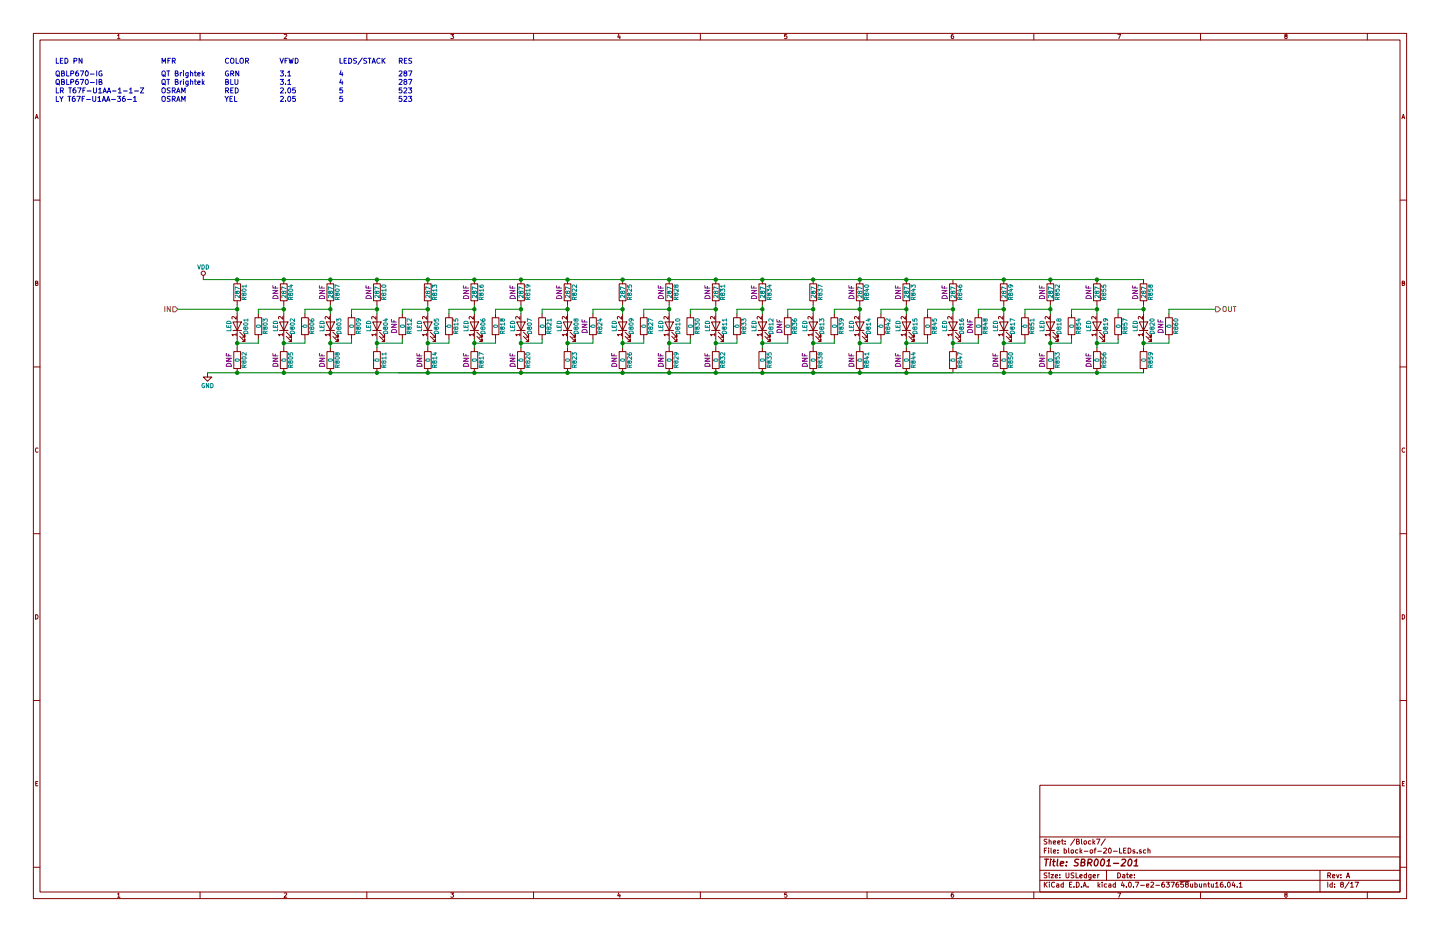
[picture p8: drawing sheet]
<svg xmlns="http://www.w3.org/2000/svg" width="432mm" height="279mm" viewBox="0 0 432 279" stroke-linecap="round" stroke-linejoin="round" font-family="sans-serif">
<g fill="none" stroke="#840000" stroke-width=".3">
<path d="M10 10h411.8v259.4h-411.8zM12 12h407.8v255.4h-407.8zM35.3 10.6l.3-.3v1.3M35.3 11.6h.7M60 10v2M85.2 10.4l.5-.1 .3 .3-.8 1h.8M110 10v2M135.2 10.3h.8l-.4 .5 .4 .2-.1 .5h-.7M160 10v2M185.5 10.2l-.3 1h.8M185.9 10.7v.9M210 10v2"/>
<path d="M235.9 10.3h-.6v.6l.6-.1 .1 .5-.3 .3-.4-.1M260 10v2M285.9 10.3l-.6 .3-.1 .7 .3 .3 .4-.1v-.7h-.4l-.3 .2M310 10v2M335.2 10.3h.8l-.5 1.3M360 10v2M385.5 10.8l-.3-.2 .3-.3h.4v.4a.5 .5 0 0 0-.5 .2 .5 .5 0 0 0 0 .6l.3 .1 .3-.3-.3-.5M410 10v2M10.6 35.6l.4-1.3 .4 1.3M10.7 35.2h.6M420.4 35.6l.4-1.3 .4 1.3M420.5 35.2h.6"/>
<path d="M10 60h2M419.8 60h2M10.7 84.9l.5-.1 .1-.4-.6-.1v1.3h.5l.2-.5-.3-.2M61 82.6v1.2M69.8 96.5h2.6l-1.3 2.6zM69.8 99.1h2.6M70.1 85.1h2v5.1h-2zM70.8 94.9v.8l-.9-.8-.4 .2 .1 .5M70.8 100v.7M71.1 83.8v1.3M71.1 90.2v1.2M71.1 94v7.6"/>
<path d="M71.9 99.6l1.5 1.5v-.8v.8h-.8M76.5 95.3h2v5h-2zM77.5 94v1.3M83.8 96.5h2.6l-1.3 2.6zM83.8 99.1h2.6M84.1 85.1h2v5.1h-2zM84.8 94.9v.8l-.9-.8-.4 .2 .1 .5M84.8 100v.7M85.1 83.8v1.3M85.1 90.2v1.2M85.1 94v7.6M85.9 99.6l1.5 1.5v-.8v.8h-.8"/>
<path d="M90.4 95.3h2.1v5h-2.1zM91.4 94v1.3M97.8 96.5h2.5l-1.2 2.6zM97.8 99.1h2.5M98 85.1h2.1v5.1h-2.1zM98.8 94.9v.8l-1-.8-.3 .2 .1 .5M98.8 100v.7M99.1 83.8v1.3M99.1 90.2v1.2M99.1 94v7.6M99.8 99.6l1.5 1.5v-.8v.8h-.7M104.4 95.3h2v5h-2z"/>
<path d="M105.4 94v1.3M111.8 96.5h2.5l-1.3 2.6zM111.8 99.1h2.5M112 85.1h2v5.1h-2zM112.7 94.9v.8l-.9-.8-.3 .2 .1 .5M112.7 100v.7M113 83.8v1.3M113 90.2v1.2M113 94v7.6M113.8 99.6l1.5 1.5v-.8v.8h-.7M119.6 95.3h2.1v5h-2.1zM120.6 94v1.3"/>
<path d="M127 96.5h2.5l-1.2 2.6zM127 99.1h2.5M127.3 85.1h2v5.1h-2zM128 94.9v.8l-.9-.8-.4 .2 .1 .5M128 100v.7M128.3 83.8v1.3M128.3 90.2v1.2M128.3 94v7.6M129 99.6l1.6 1.5v-.8v.8h-.8M133.6 95.3h2v5h-2zM134.6 94v1.3M141 96.5h2.5l-1.3 2.6z"/>
<path d="M141 99.1h2.5M141.2 85.1h2.1v5.1h-2.1zM141.9 94.9v.8l-.9-.8-.3 .2 .1 .5M141.9 100v.7M142.2 83.8v1.3M142.2 90.2v1.2M142.2 94v7.6M143 99.6l1.5 1.5v-.8v.8h-.7M147.6 95.3h2v5h-2zM148.6 94v1.3M154.9 96.5h2.6l-1.3 2.6zM154.9 99.1h2.6"/>
<path d="M155.2 85.1h2v5.1h-2zM155.9 94.9v.8l-.9-.8-.4 .2 .1 .5M155.9 100v.7M156.2 83.8v1.3M156.2 90.2v1.2M156.2 94v7.6M157 99.6l1.5 1.5v-.8v.8h-.8M161.5 95.3h2.1v5h-2.1zM162.6 94v1.3M168.9 96.5h2.5l-1.2 2.6zM168.9 99.1h2.5M169.2 85.1h2v5.1h-2z"/>
<path d="M169.9 94.9v.8l-.9-.8-.4 .2 .1 .5M169.9 100v.7M170.2 83.8v1.3M170.2 90.2v1.2M170.2 94v7.6M170.9 99.6l1.6 1.5v-.8v.8h-.8M176.8 95.3h2v5h-2zM177.8 94v1.3M185.4 96.5h2.6l-1.3 2.6zM185.4 99.1h2.6M185.7 85.1h2v5.1h-2zM186.4 94.9v.8l-.9-.8-.4 .2 .1 .5"/>
<path d="M186.4 100v.7M186.7 83.8v1.3M186.7 90.2v1.2M186.7 94v7.6M187.5 99.6l1.5 1.5v-.8v.8h-.8M192 95.3h2.1v5h-2.1zM193 94v1.3M199.4 96.5h2.5l-1.2 2.6zM199.4 99.1h2.5M199.6 85.1h2.1v5.1h-2.1zM200.4 94.9v.8l-1-.8-.3 .2 .1 .5M200.4 100v.7"/>
<path d="M200.7 83.8v1.3M200.7 90.2v1.2M200.7 94v7.6M201.4 99.6l1.5 1.5v-.8v.8h-.7M206 95.3h2v5h-2zM207 94v1.3M213.4 96.5h2.5l-1.3 2.6zM213.4 99.1h2.5M213.6 85.1h2v5.1h-2zM214.3 94.9v.8l-.9-.8-.3 .2 .1 .5M214.3 100v.7M214.6 83.8v1.3"/>
<path d="M214.6 90.2v1.2M214.6 94v7.6M215.4 99.6l1.5 1.5v-.8v.8h-.7M220 95.3h2v5h-2zM221 94v1.3M227.3 96.5h2.6l-1.3 2.6zM227.3 99.1h2.6M227.6 85.1h2v5.1h-2zM228.3 94.9v.8l-.9-.8-.4 .2 .1 .5M228.3 100v.7M228.6 83.8v1.3M228.6 90.2v1.2"/>
<path d="M228.6 94v7.6M229.4 99.6l1.5 1.5v-.8v.8h-.8M235.2 95.3h2v5h-2zM236.2 94v1.3M242.6 96.5h2.5l-1.3 2.6zM242.6 99.1h2.5M242.8 85.1h2.1v5.1h-2.1zM243.5 94.9v.8l-.9-.8-.3 .2 .1 .5M243.5 100v.7M243.8 83.8v1.3M243.8 90.2v1.2M243.8 94v7.6"/>
<path d="M244.6 99.6l1.5 1.5v-.8v.8h-.7M249.2 95.3h2v5h-2zM250.2 94v1.3M256.5 96.5h2.6l-1.3 2.6zM256.5 99.1h2.6M256.8 85.1h2v5.1h-2zM257.5 94.9v.8l-.9-.8-.4 .2 .1 .5M257.5 100v.7M257.8 83.8v1.3M257.8 90.2v1.2M257.8 94v7.6M258.6 99.6l1.5 1.5v-.8v.8h-.8"/>
<path d="M263.1 95.3h2.1v5h-2.1zM264.2 94v1.3M270.5 96.5h2.5l-1.2 2.6zM270.5 99.1h2.5M270.8 85.1h2v5.1h-2zM271.5 94.9v.8l-.9-.8-.4 .2 .1 .5M271.5 100v.7M271.8 83.8v1.3M271.8 90.2v1.2M271.8 94v7.6M272.5 99.6l1.6 1.5v-.8v.8h-.8M277.1 95.3h2v5h-2z"/>
<path d="M278.1 94v1.3M284.5 96.5h2.5l-1.3 2.6zM284.5 99.1h2.5M284.7 85.1h2.1v5.1h-2.1zM285.4 94.9v.8l-.9-.8-.3 .2 .1 .5M285.4 100v.7M285.7 83.8v1.3M285.7 90.2v1.2M285.7 94v7.6M286.5 99.6l1.5 1.5v-.8v.8h-.7M292.4 95.3h2v5h-2zM293.4 94v1.3"/>
<path d="M299.7 96.5h2.6l-1.3 2.6zM299.7 99.1h2.6M300 85.1h2v5.1h-2zM300.7 94.9v.8l-.9-.8-.4 .2 .1 .5M300.7 100v.7M301 83.8v1.3M301 90.2v1.2M301 94v7.6M301.8 99.6l1.5 1.5v-.8v.8h-.8M306.3 95.3h2.1v5h-2.1zM307.3 94v1.3M313.7 96.5h2.5l-1.2 2.6z"/>
<path d="M313.7 99.1h2.5M313.9 85.1h2.1v5.1h-2.1zM314.7 94.9v.8l-1-.8-.3 .2 .1 .5M314.7 100v.7M315 83.8v1.3M315 90.2v1.2M315 94v7.6M315.7 99.6l1.5 1.5v-.8v.8h-.7M320.3 95.3h2v5h-2zM321.3 94v1.3M327.7 96.5h2.5l-1.3 2.6zM327.7 99.1h2.5"/>
<path d="M327.9 85.1h2v5.1h-2zM328.6 94.9v.8l-.9-.8-.3 .2 .1 .5M328.6 100v.7M328.9 83.8v1.3M328.9 90.2v1.2M328.9 94v7.6M329.7 99.6l1.5 1.5v-.8v.8h-.7M334.3 95.3h2v5h-2zM335.3 94v1.3M341.6 96.5h2.6l-1.3 2.6zM341.6 99.1h2.6M341.9 85.1h2v5.1h-2z"/>
<path d="M342.6 94.9v.8l-.9-.8-.4 .2 .1 .5M342.6 100v.7M342.9 83.8v1.3M342.9 90.2v1.2M342.9 94v7.6M343.7 99.6l1.5 1.5v-.8v.8h-.8M349.5 95.3h2v5h-2zM350.5 94v1.3M420.5 84.9l.5-.1 .1-.4-.6-.1v1.3h.5l.2-.5-.3-.2M10 110h2M62.2 111.8v1.2h1.3l-1.3 1.3-1.2-1.3h1.2M70.1 105.4h2v5.1h-2z"/>
<path d="M70.8 100.3h-1.3l.4 .4M71.1 104.1v1.3M71.1 110.5v1.3M71.9 100.8l1.5 1.6v-.8v.8h-.8M77.5 100.3v1.3M84.1 105.4h2v5.1h-2zM84.8 100.3h-1.3l.4 .4M85.1 104.1v1.3M85.1 110.5v1.3M85.9 100.8l1.5 1.6v-.8v.8h-.8M91.4 100.3v1.3M98 105.4h2.1v5.1h-2.1z"/>
<path d="M98.8 100.3h-1.3l.3 .4M99.1 104.1v1.3M99.1 110.5v1.3M99.8 100.8l1.5 1.6v-.8v.8h-.7M105.4 100.3v1.3M112 105.4h2v5.1h-2zM112.7 100.3h-1.2l.3 .4M113 104.1v1.3M113 110.5v1.3M113.8 100.8l1.5 1.6v-.8v.8h-.7M120.6 100.3v1.3M127.3 105.4h2v5.1h-2z"/>
<path d="M128 100.3h-1.3l.4 .4M128.3 104.1v1.3M128.3 110.5v1.3M129 100.8l1.6 1.6v-.8v.8h-.8M134.6 100.3v1.3M141.2 105.4h2.1v5.1h-2.1zM141.9 100.3h-1.2l.3 .4M142.2 104.1v1.3M142.2 110.5v1.3M143 100.8l1.5 1.6v-.8v.8h-.7M148.6 100.3v1.3M155.2 105.4h2v5.1h-2z"/>
<path d="M155.9 100.3h-1.3l.4 .4M156.2 104.1v1.3M156.2 110.5v1.3M157 100.8l1.5 1.6v-.8v.8h-.8M162.6 100.3v1.3M169.2 105.4h2v5.1h-2zM169.9 100.3h-1.3l.4 .4M170.2 104.1v1.3M170.2 110.5v1.3M170.9 100.8l1.6 1.6v-.8v.8h-.8M177.8 100.3v1.3M185.7 105.4h2v5.1h-2z"/>
<path d="M186.4 100.3h-1.3l.4 .4M186.7 104.1v1.3M186.7 110.5v1.3M187.5 100.8l1.5 1.6v-.8v.8h-.8M193 100.3v1.3M199.6 105.4h2.1v5.1h-2.1zM200.4 100.3h-1.3l.3 .4M200.7 104.1v1.3M200.7 110.5v1.3M201.4 100.8l1.5 1.6v-.8v.8h-.7M207 100.3v1.3M213.6 105.4h2v5.1h-2z"/>
<path d="M214.3 100.3h-1.2l.3 .4M214.6 104.1v1.3M214.6 110.5v1.3M215.4 100.8l1.5 1.6v-.8v.8h-.7M221 100.3v1.3M227.6 105.4h2v5.1h-2zM228.3 100.3h-1.3l.4 .4M228.6 104.1v1.3M228.6 110.5v1.3M229.4 100.8l1.5 1.6v-.8v.8h-.8M236.2 100.3v1.3M242.8 105.4h2.1v5.1h-2.1z"/>
<path d="M243.5 100.3h-1.2l.3 .4M243.8 104.1v1.3M243.8 110.5v1.3M244.6 100.8l1.5 1.6v-.8v.8h-.7M250.2 100.3v1.3M256.8 105.4h2v5.1h-2zM257.5 100.3h-1.3l.4 .4M257.8 104.1v1.3M257.8 110.5v1.3M258.6 100.8l1.5 1.6v-.8v.8h-.8M264.2 100.3v1.3M270.8 105.4h2v5.1h-2z"/>
<path d="M271.5 100.3h-1.3l.4 .4M271.8 104.1v1.3M271.8 110.5v1.3M272.5 100.8l1.6 1.6v-.8v.8h-.8M278.1 100.3v1.3M284.7 105.4h2.1v5.1h-2.1zM285.4 100.3h-1.2l.3 .4M285.7 104.1v1.3M285.7 110.5v1.3M286.5 100.8l1.5 1.6v-.8v.8h-.7M293.4 100.3v1.3M300 105.4h2v5.1h-2z"/>
<path d="M300.7 100.3h-1.3l.4 .4M301 104.1v1.3M301 110.5v1.3M301.8 100.8l1.5 1.6v-.8v.8h-.8M307.3 100.3v1.3M313.9 105.4h2.1v5.1h-2.1zM314.7 100.3h-1.3l.3 .4M315 104.1v1.3M315 110.5v1.3M315.7 100.8l1.5 1.6v-.8v.8h-.7M321.3 100.3v1.3M327.9 105.4h2v5.1h-2z"/>
<path d="M328.6 100.3h-1.2l.3 .4M328.9 104.1v1.3M328.9 110.5v1.3M329.7 100.8l1.5 1.6v-.8v.8h-.7M335.3 100.3v1.3M341.9 105.4h2v5.1h-2zM342.6 100.3h-1.3l.4 .4M342.9 104.1v1.3M342.9 110.5v1.3M343.7 100.8l1.5 1.6v-.8v.8h-.8M350.5 100.3v1.3M419.8 110h2"/>
<path d="M11.4 134.4a.58 .58 0 0 0-.8 .5 .58 .58 0 0 0 .8 .6M421.2 134.4a.58 .58 0 0 0-.8 .5 .58 .58 0 0 0 .8 .6M10 160h2M419.8 160h2M10.7 184.3a.65 .65 0 0 1 .7 .6 .65 .65 0 0 1-.7 .7zM420.5 184.3a.65 .65 0 0 1 .7 .6 .65 .65 0 0 1-.7 .7zM10 210h2M419.8 210h2M10.7 234.9h.5M11.3 234.3h-.6v1.3h.6M311.8 235.4h108v32h-108zM420.5 234.9h.5"/>
<path d="M421.1 234.3h-.6v1.3h.6M10 260h2M311.8 256.9h108M311.8 250.9h108M313.2 255h.5M313.9 254.3h-.7v1.5M313.9 251.6l-.7 .1a.64 .64 0 0 0 .7 .8l-.1 .5h-.7M314.5 254.3v.1M314.5 254.8v1M314.6 252.2l.6-.1v1M314.6 251.6v1.5M315.2 254.3v1.2l.2 .3"/>
<path d="M315.8 252.6l.8-.2-.1-.3h-.4l-.3 .2 .1 .7h.6M315.9 255.3l.7-.2-.1-.3h-.4l-.2 .2 .1 .7h.5M317.1 252.6l.8-.2-.1-.3h-.4l-.3 .2 .1 .7h.6M317.2 255.6v.2M317.2 254.8v.2M318.3 252.1h.6M318.5 251.6v1.3l.4 .2M319.1 254.8h.4l.3 .2-.1 .7h-.6M319.1 254.3v1.5M319.4 252.9v.2M319.4 252.1v.2M320.4 254.3v1.2l.2 .3"/>
<path d="M321.2 254.9h.7l-.1 .8-.6-.1zM322.3 251.5l-1.3 1.9M322.8 252.3l.7-.2v-.4l-.7-.1v1.5h.6l.3-.5-.4-.3M323.2 254.8h-.4l-.3 .2 .1 .6 .6 .1M323.9 254.3v1.5M324 255.2l.5 .6M324.3 251.6v1.3l.2 .2M324.5 254.8l-.6 .5M325.1 252.2h.6v.8l-.6-.1zM325.1 255.2h1.1M326.9 254.9h.7l-.1 .8-.6-.1zM327.1 252.1h-.5l-.2 .2v.6l.7 .1"/>
<path d="M327.7 251.6v1.5M327.9 252.5l.4 .6M328.1 254.8h.6M328.3 252.1l-.6 .5M328.7 254.3l-.4 .2v1.3M328.8 251.6h1l-.6 1.5M329.2 255.2h1.1M330.9 254.4l.6-.1 .3 .4-.9 1.1h.9M331.4 251.5l-1.2 1.9M332.5 254.4l.2-.1a.72 .72 0 0 1 .6 .7 .72 .72 0 0 1-.7 .7l-.2-.5zM333.9 255.2h1.1M335.7 254.3v1.5h.7"/>
<path d="M336.9 255h.5M337.6 254.3h-.7v1.5h.7M338.3 254.3a.76 .76 0 0 1 .8 .7 .76 .76 0 0 1-.8 .8zM340.3 254.8h-.4l-.2 .2 .1 .2 .5 .1v.4h-.6M341 255.6v.2M342.2 254.8h-.3l-.3 .2 .1 .2 .5 .1v.4h-.6M343.6 254.8h-.5l-.3 .2 .1 .6 .7 .1M344.2 254.9l.6-.1 .1 1M344.2 254.3v1.5M419.8 260h2M35.3 268l.3-.3v1.3M35.3 269h.7"/>
<path d="M60 267.4v2M85.2 267.8l.5-.1 .3 .3-.8 1h.8M110 267.4v2M135.2 267.7h.8l-.4 .5 .4 .2-.1 .5h-.7M160 267.4v2M185.5 267.6l-.3 1h.8M185.9 268.1v.9M210 267.4v2M235.9 267.7h-.6v.6l.6-.1 .1 .5-.3 .3-.4-.1M260 267.4v2M285.9 267.7l-.6 .3-.1 .7 .3 .3 .4-.1v-.7h-.4l-.3 .2M310 267.4v2"/>
<path d="M311.8 263.9h108M311.8 260.9h108M313.2 264.5v1.5M313.4 265.1l.6 .9M313.9 261.7l-.7 .1a.64 .64 0 0 0 .7 .8l-.1 .5h-.7M314 264.5l-.8 .8M314.6 261.7v.1M314.6 262.2v1M314.7 264.5v.1M314.7 265v1M315.1 262.2h.8l-.8 1h.8M316.2 264.6a.67 .67 0 0 0-.9 .6 .67 .67 0 0 0 .9 .6"/>
<path d="M316.4 262.7l.7-.2v-.2l-.4-.1-.3 .2 .1 .7h.6M316.9 265h.5l.1 1M317.5 265.3l-.7 .3 .2 .4 .5-.1M317.8 263v.2M317.8 262.3v.1M318.8 265h-.4l-.3 .3 .1 .5 .6 .1M318.8 264.5v1.5M319.7 261.7v1.2l.2 .3 .6-.3v-1.2M320.7 265.2h.5M321.4 264.5h-.7v1.5h.7M322 261.7l-.8 .1a.64 .64 0 0 0 .7 .8v.5h-.7M322 265.8v.2"/>
<path d="M322.7 261.7v1.5h.7M322.8 264.5a.76 .76 0 0 1 .8 .7 .76 .76 0 0 1-.8 .8zM323.8 262.7l.7-.2v-.2l-.5-.1-.2 .2 .1 .7h.6M324.3 265.8v.2M324.8 266l.4-1.5 .6 1.5M324.9 265.5h.7M325.8 262.3l-.4-.1-.3 .3 .1 .5 .6 .1M325.8 261.7v1.5M326.3 265.8v.2M327.2 262.2l-.1 1.3-.6 .1M327.2 262.3l-.5-.1-.3 .3 .1 .5 .7 .1M327.8 262.7l.7-.2-.1-.2-.4-.1-.2 .2 .1 .7h.5"/>
<path d="M329.2 262.2v1M329.3 264.5v1.5M329.4 265.4l.4 .6M329.6 262.2l-.4 .3M329.8 265l-.5 .5M330.5 264.5v.1M330.5 265v1M331.8 260.9v3M331.8 265h-.4l-.3 .3 .1 .5 .6 .1M332.5 265h.6v1M333.1 265.3l-.7 .3 .2 .4 .5-.1M334.5 265h-.5l-.2 .3v.5l.7 .1"/>
<path d="M334.5 264.5v1.5M335.2 261.7a.76 .76 0 0 1 .8 .7 .76 .76 0 0 1-.8 .8zM335.2 267.7h.8l-.5 1.3M336.6 264.4l-.4 1.1h1M336.7 262.3h.5l.1 .9M337 265v1M337.3 262.5l-.7 .3 .2 .4 .5-.1M337.7 265.8v.2M337.8 262.2h.6M338 261.7v1.3l.4 .2M338.5 264.6l.2-.1a.72 .72 0 0 1 .6 .7 .72 .72 0 0 1-.7 .7l-.2-.5zM338.8 262.7l.7-.2-.1-.2-.4-.1-.2 .2 .1 .7h.5"/>
<path d="M339.9 265.8v.2M340.2 263v.2M340.2 262.3v.1M340.4 264.5h1.1l-.7 1.5M342 265.4h1.2M343.8 265.5l.7-.2-.1-.3h-.4l-.2 .2 .1 .7h.5M345.1 264.6l.6-.1 .2 .4-.9 1.1h.9M346.6 265.4h1.1M349.1 264.5l-.7 .3v.9l.2 .3 .5-.2v-.7l-.5-.1-.2 .3M349.7 264.5h.9l-.5 .5 .5 .2v.6h-.9M351.1 264.5h1l-.6 1.5M353.3 264.5l-.6 .3-.1 .9 .3 .3 .5-.2-.1-.7-.4-.1-.3 .3"/>
<path d="M353.8 264.2h2.8M354.8 264.5h-.7v.7l.7-.1v.7h-.7M355.8 265.1l-.3-.3 .3-.3 .5 .1v.4a.61 .61 0 0 0-.7 .2 .61 .61 0 0 0-.1 .6h.8v-.4l-.2-.3M357 265v.9l.6-.1M357.6 265v1M358.3 265h.4l.3 .3-.1 .6h-.6M358.3 264.5v1.5M359.7 265v.9l.6-.1M360 267.4v2M360.3 265v1M361 265.1l.6-.1v1M361 265v1"/>
<path d="M362.2 265h.5M362.4 264.5v1.3l.3 .2M363.2 265l.1 .9 .6-.1M363.9 265v1M364.5 264.9l.4-.4v1.5M364.5 266h.9M366.6 264.5l-.6 .3-.1 .9 .3 .3 .5-.2-.1-.7-.4-.1-.3 .3M367.4 265.8v.2M368.2 264.6l.2-.1a.72 .72 0 0 1 .5 .7 .72 .72 0 0 1-.6 .7l-.3-.5zM369.8 264.4l-.3 1.1h.9M370.2 265v1M371 265.8v.2"/>
<path d="M371.6 264.9l.4-.4v1.5M371.6 266h.9M385.5 268.2l-.3-.2 .3-.3h.4v.4a.5 .5 0 0 0-.5 .2 .5 .5 0 0 0 0 .6l.3 .1 .3-.3-.3-.5M395.8 260.9v6.5M398.1 262.5l.8-.1v-.6l-.8-.1v1.5M398.1 264.5v1.5M398.5 262.5l.5 .7M399.5 265h-.4l-.3 .3 .1 .5 .6 .1M399.5 264.5v1.5M399.6 262.7l.7-.2-.1-.2-.4-.1-.2 .2v.7h.6M400.2 265.8v.2M400.2 265v.2"/>
<path d="M400.8 262.2l.3 1 .4-1M402.1 263v.2M402.1 262.3v.1M402.3 265.1l-.3-.3 .3-.3 .5 .1v.4a.61 .61 0 0 0-.7 .2 .61 .61 0 0 0 0 .6h.7v-.4l-.2-.3M403.7 263.2l.5-1.5 .5 1.5M403.9 262.7h.7M404.5 264.4l-1.2 1.9M405 264.9l.4-.4v1.5M405 266h.8M406.3 264.5h1l-.6 1.5M410 267.4v2"/>
<circle cx="61" cy="81.9" r=".63"/>
</g>
<g fill="none" stroke="#840000" stroke-width=".41">
<path d="M313.3 257.6h1.1M313.8 257.6l-.2 2M315 258.3l-.2 1.3M315.1 257.6l-.1 .2M315.7 258.3h.7M316 257.6l-.2 1.7 .5 .3M317.2 257.6l-.2 1.7 .2 .3M318 258.9l.9-.2v-.4h-.8l-.2 1 .3 .3 .5-.1M319.7 259.4v.2M319.9 258.3l-.1 .2M323.5 257.7l-.8-.1-.3 .2v.5l.8 .4 .1 .5-.4 .4-.8-.1M324.2 258.5l.9-.1 .2-.2-.1-.5-.9-.1-.2 2 1-.2 .2-.5-.4-.4"/>
<path d="M326.2 258.6l1-.1 .3-.5-.2-.3-1-.1-.2 2M326.7 258.6l.6 1M328.4 257.8l.5-.2a1.2 1.2 0 0 1-.4 2l-.3-.2-.1-.6zM330.3 257.8l.5-.2a1.2 1.2 0 0 1-.4 2l-.3-.2-.1-.6zM331.8 259.6h1.2M332 258.2l.6-.6-.2 2M333.9 258.8h1.5M336.4 257.8l.8-.2 .3 .6-1.4 1.4h1.3M338.6 257.7l.4-.1a1.2 1.2 0 0 1-.4 2 1.27 1.27 0 0 1 0-1.9zM340 259.6h1.2M340.2 258.2l.6-.6-.2 2"/>
</g>
<g fill="none" stroke="#008484" stroke-width=".3">
<path d="M59.3 79.4l.4 1.3 .4-1.3M60.6 79.4a.64 .64 0 0 1 .7 .6 .64 .64 0 0 1-.7 .7zM61.8 79.4a.64 .64 0 0 1 .7 .6 .64 .64 0 0 1-.7 .7zM68 97.5v.6h1.2v-.6M68.1 96.4a.67 .67 0 0 1 .8-.1 .67 .67 0 0 1 .3 .7h-1.2zM68.6 97.7v.4M69.2 98.6v.6h-1.2M71 87.5l.7-.2v.6a.52 .52 0 0 1-.6 0 .52 .52 0 0 1-.2-.6h-.3l-.1 .5 .2 .2 .3-.2M71.8 88.5v.8l-.9-.8-.4 .2 .1 .5M71.8 86.5l-1.3-.5v.8M72.6 86.8a.76 .76 0 0 1 1.2 .3 .66 .66 0 0 1-.7 .3 .66 .66 0 0 1-.5-.6zM73.1 88.1l.6-.2v.6a.52 .52 0 0 1-.6 0 .52 .52 0 0 1-.2-.6h-.3l-.1 .4 .3 .3 .3-.3"/>
<path d="M73.1 99.5a.69 .69 0 0 1 .8-.2 .69 .69 0 0 1 .4 .6h-1.2zM73.2 96.9a.69 .69 0 0 1 1.1 .3 .66 .66 0 0 1-.7 .3 .66 .66 0 0 1-.5-.5zM73.2 89.8l-.1-.6-.5-.1-.1 .7h1.3M73.6 98.2l.6-.1v.6a.52 .52 0 0 1-.6-.1 .52 .52 0 0 1-.1-.5h-.3l-.1 .4 .2 .2 .3-.2M73.8 85.8h-1.3l.4 .3M73.8 89.1l-.6 .4M73.8 85.4v.7M74.3 95.9h-1.2l.3 .4M74.3 95.6v.7M76.9 97.6a.76 .76 0 0 1 1.2 .3 .66 .66 0 0 1-.7 .3 .66 .66 0 0 1-.5-.6zM78.9 96.4v-.8l.5 .4 .1-.4h.5v.8M79 96.9a.69 .69 0 0 1 1.2 .3 .66 .66 0 0 1-.7 .3 .66 .66 0 0 1-.6-.5z"/>
<path d="M79.4 98.2l.6-.1v.6a.52 .52 0 0 1-.5-.1 .52 .52 0 0 1-.2-.5h-.3l-.1 .4 .2 .2 .3-.2M79.6 99.9l-.1-.6h-.5l-.1 .6h1.3M80.2 99.2l-.6 .4M81.9 97.5v.6h1.3v-.6M82 96.5a.69 .69 0 0 1 .8-.2 .69 .69 0 0 1 .4 .7h-1.3zM82.5 97.7v.4M83.2 98.6v.6h-1.3M85 87.5l.6-.2v.6a.52 .52 0 0 1-.5 0 .52 .52 0 0 1-.2-.6h-.3l-.1 .5 .2 .2 .3-.2M85.8 88.5v.8l-1-.8-.3 .2 .1 .5M85.8 86.5l-1.3-.5v.8M86.6 86.8a.76 .76 0 0 1 1.2 .3 .66 .66 0 0 1-.7 .3 .66 .66 0 0 1-.5-.6zM86.9 85.5h.9"/>
<path d="M87 88.1l.7-.2v.6a.52 .52 0 0 1-.6 0 .52 .52 0 0 1-.2-.6h-.3l-.1 .4 .2 .3 .3-.3M87.1 99.5a.69 .69 0 0 1 .8-.2 .69 .69 0 0 1 .4 .6h-1.3zM87.1 97a.76 .76 0 0 1 1.2 .2 .66 .66 0 0 1-.7 .3 .66 .66 0 0 1-.5-.5zM87.2 89.8l-.1-.6-.5-.1-.1 .7h1.3M87.4 85.4v.7l-1-.2M87.6 98.2l.6-.1v.6a.52 .52 0 0 1-.6-.1 .52 .52 0 0 1-.2-.5h-.3l-.1 .4 .2 .2 .4-.2M87.8 89.1l-.6 .4M88.3 95.6v.8l-.9-.8-.4 .2 .1 .5M90.9 97.6a.76 .76 0 0 1 1.2 .3 .66 .66 0 0 1-.7 .3 .66 .66 0 0 1-.5-.6zM92.9 95.7l.3 .5 .7 .1 .2-.2-.1-.5-.6 .1-.1 .4 .3 .2M92.9 97a.76 .76 0 0 1 1.2 .2 .66 .66 0 0 1-.7 .3 .66 .66 0 0 1-.5-.5zM93.4 98.2l.6-.1v.6a.52 .52 0 0 1-.6-.1 .52 .52 0 0 1-.1-.5h-.3l-.1 .4 .2 .2 .3-.2"/>
<path d="M93.5 99.9l-.1-.6h-.4l-.1 .6h1.2M94.1 99.2l-.6 .4M95.9 97.5v.6h1.3v-.6M96 96.5a.69 .69 0 0 1 .7-.2 .69 .69 0 0 1 .5 .7h-1.3zM96.5 97.7v.4M97.2 98.6v.6h-1.3M99 87.5l.6-.2v.6a.52 .52 0 0 1-.6 0 .52 .52 0 0 1-.1-.6h-.3l-.1 .5 .2 .2 .3-.2M99.7 88.5v.8l-.9-.8-.3 .2 .1 .5M99.7 86.5l-1.2-.5v.8M100.5 86.8a.76 .76 0 0 1 1.3 .3 .66 .66 0 0 1-.7 .3 .66 .66 0 0 1-.6-.6zM101 96.4v-.8l.5 .4 .1-.4h.5v.8M101 88.1l.6-.2v.6a.52 .52 0 0 1-.5 0 .52 .52 0 0 1-.2-.6h-.3l-.1 .4 .2 .3 .3-.3"/>
<path d="M101 99.5a.69 .69 0 0 1 .8-.2 .69 .69 0 0 1 .5 .6h-1.3zM101 97a.76 .76 0 0 1 1.3 .2 .66 .66 0 0 1-.7 .3 .66 .66 0 0 1-.6-.5zM101.1 89.8v-.6l-.5-.1-.1 .7h1.3M101.5 98.2l.6-.1v.6a.52 .52 0 0 1-.5-.1 .52 .52 0 0 1-.2-.5h-.3l-.1 .4 .2 .2 .3-.2M101.8 85.9l-1.3-.5v.8M101.8 89.1l-.7 .4M104.9 97.6a.76 .76 0 0 1 1.2 .3 .66 .66 0 0 1-.7 .3 .66 .66 0 0 1-.5-.6zM106.9 96.9a.69 .69 0 0 1 1.2 .3 .66 .66 0 0 1-.7 .3 .66 .66 0 0 1-.5-.5zM107.4 98.2l.6-.1v.6a.52 .52 0 0 1-.6-.1 .52 .52 0 0 1-.2-.5h-.3l-.1 .4 .3 .2 .3-.2M107.4 95.6l.2 .2-.1 .4h-.6l-.1-.4 .3-.2h.7l.3 .6M107.5 99.9l-.1-.6h-.5l-.1 .6h1.3M108.1 99.2l-.6 .4"/>
<path d="M109.9 97.5v.6h1.3v-.6M110.1 96.4a.67 .67 0 0 1 .7-.1 .67 .67 0 0 1 .4 .7h-1.3zM110.5 97.7v.4M111.2 98.6v.6h-1.3M113 87.5l.6-.2v.6a.52 .52 0 0 1-.6 0 .52 .52 0 0 1-.2-.6h-.3l-.1 .5 .2 .2 .4-.2M113.7 88.5v.8l-.9-.8-.4 .2 .1 .5M113.7 86.5l-1.3-.5v.8M114.5 85.6a.76 .76 0 0 1 1.2 .3 .66 .66 0 0 1-.7 .3 .66 .66 0 0 1-.5-.6zM115 88.1l.6-.2v.6a.52 .52 0 0 1-.6 0 .52 .52 0 0 1-.1-.6h-.3l-.1 .4 .2 .3 .3-.3M115 99.5a.69 .69 0 0 1 .8-.2 .69 .69 0 0 1 .4 .6h-1.2zM115.1 96.9a.69 .69 0 0 1 1.1 .3 .66 .66 0 0 1-.7 .3 .66 .66 0 0 1-.5-.5zM115.1 89.8l-.1-.6-.4-.1-.1 .7h1.2"/>
<path d="M115.4 95.7h.8M115.5 98.2l.6-.1v.6a.52 .52 0 0 1-.6-.1 .52 .52 0 0 1-.1-.5h-.3l-.1 .4 .2 .2 .3-.2M115.7 87h-1.2l.3 .4M115.7 86.6v.8M115.7 89.1l-.6 .4M115.8 95.5v.8l-.9-.3M120.1 97.6a.76 .76 0 0 1 1.2 .3 .66 .66 0 0 1-.7 .3 .66 .66 0 0 1-.5-.6zM122.6 98.2l.6-.1v.6a.52 .52 0 0 1-.6-.1 .52 .52 0 0 1-.1-.5h-.3l-.1 .4 .2 .2 .3-.2M122.7 99.9v-.6h-.5l-.1 .6h1.2M123.3 97.2h-1.2l.3 .3M123.3 95.6v.8l-.9-.8-.3 .2 .1 .5M123.3 99.2l-.6 .4"/>
<path d="M123.3 96.8v.7M125.1 97.5v.6h1.3v-.6M125.3 96.4a.67 .67 0 0 1 .8-.1 .67 .67 0 0 1 .3 .7h-1.3zM125.7 97.7v.4M126.4 98.6v.6h-1.3M128.2 87.5l.6-.2v.6a.52 .52 0 0 1-.6 0 .52 .52 0 0 1-.1-.6h-.3l-.1 .5 .2 .2 .3-.2M128.9 88.5v.8l-.9-.8-.3 .2 .1 .5M128.9 86.5l-1.2-.5v.8M129.7 86.2v-.8l.5 .5 .1-.4h.5v.7M130.2 95.6v.6l.6 .1v-.7h.5v.7M130.2 88.1l.6-.2v.6a.52 .52 0 0 1-.5 0 .52 .52 0 0 1-.2-.6h-.3l-.1 .4 .2 .3 .3-.3M130.3 99.5a.69 .69 0 0 1 .7-.2 .69 .69 0 0 1 .5 .6h-1.3z"/>
<path d="M130.3 96.9a.69 .69 0 0 1 1.2 .3 .66 .66 0 0 1-.7 .3 .66 .66 0 0 1-.5-.5zM130.4 89.8l-.1-.6-.5-.1-.1 .7h1.3M130.7 98.2l.6-.1v.6a.52 .52 0 0 1-.5-.1 .52 .52 0 0 1-.2-.5h-.3l-.1 .4 .2 .2 .3-.2M131 87h-1.3l.3 .4M131 89.1l-.6 .4M131 86.6v.8M134.1 97.6a.76 .76 0 0 1 1.2 .3 .66 .66 0 0 1-.7 .3 .66 .66 0 0 1-.5-.6zM136 95.6v.6l.6 .1v-.7h.6v.7M136.6 98.2l.6-.1v.6a.52 .52 0 0 1-.6-.1 .52 .52 0 0 1-.2-.5h-.3l-.1 .4 .3 .2 .3-.2M136.7 99.9l-.1-.6h-.5l-.1 .6h1.3M137.3 97.2h-1.3l.4 .3M137.3 99.2l-.6 .4"/>
<path d="M137.3 96.8v.7M139.1 97.5v.6h1.3v-.6M139.3 96.4a.67 .67 0 0 1 .7-.1 .67 .67 0 0 1 .4 .7h-1.3zM139.7 97.7v.4M140.4 98.6v.6h-1.3M142.2 87.5l.6-.2v.6a.52 .52 0 0 1-.6 0 .52 .52 0 0 1-.2-.6h-.3l-.1 .5 .3 .2 .3-.2M142.9 88.5v.8l-.9-.8-.4 .2 .1 .5M142.9 86.5l-1.3-.5v.8M143.7 85.5l.3 .6h.7l.2-.2-.1-.4h-.6l-.1 .4 .3 .2M144.2 95.7l.3 .5 .7 .1 .2-.2-.1-.5-.6 .1v.4l.2 .2M144.2 88.1l.6-.2v.6a.52 .52 0 0 1-.6 0 .52 .52 0 0 1-.1-.6h-.3l-.1 .4 .2 .3 .3-.3M144.2 99.5a.69 .69 0 0 1 .8-.2 .69 .69 0 0 1 .4 .6h-1.2z"/>
<path d="M144.2 97a.76 .76 0 0 1 1.2 .2 .66 .66 0 0 1-.7 .3 .66 .66 0 0 1-.5-.5zM144.3 89.8l-.1-.6-.4-.1-.1 .7h1.2M144.7 98.2l.6-.1v.6a.52 .52 0 0 1-.6-.1 .52 .52 0 0 1-.1-.5h-.3l-.1 .4 .2 .2 .3-.2M144.9 87h-1.2l.3 .4M144.9 86.6v.8M144.9 89.1l-.6 .4M148.1 97.6a.69 .69 0 0 1 1.2 .3 .66 .66 0 0 1-.7 .3 .66 .66 0 0 1-.6-.6zM150.5 98.2l.7-.1v.6a.52 .52 0 0 1-.6-.1 .52 .52 0 0 1-.2-.5h-.3l-.1 .4 .2 .2 .3-.2M150.5 95.8l.7-.2v.6a.52 .52 0 0 1-.6 0 .52 .52 0 0 1-.2-.6h-.3l-.1 .5 .2 .2 .3-.2M150.7 99.9l-.1-.6h-.5l-.1 .6h1.3M151.3 97.2h-1.3l.4 .3M151.3 99.2l-.6 .4"/>
<path d="M151.3 96.8v.7M153.1 97.5v.6h1.2v-.6M153.1 96.5a.69 .69 0 0 1 .8-.2 .69 .69 0 0 1 .4 .7h-1.2zM153.6 97.7v.4M154.3 98.6v.6h-1.2M156.1 87.5l.6-.2v.6a.52 .52 0 0 1-.5 0 .52 .52 0 0 1-.2-.6h-.3l-.1 .5 .2 .2 .3-.2M156.9 88.5v.8l-.9-.8-.4 .2 .1 .5M156.9 86.5l-1.3-.5v.8M158.2 88.1l.6-.2v.6a.52 .52 0 0 1-.6 0 .52 .52 0 0 1-.2-.6h-.3l-.1 .4 .3 .3 .3-.3M158.2 85.4l.2 .2-.1 .4-.6 .1-.1-.5 .3-.2 .7 .1 .3 .5M158.2 99.5a.69 .69 0 0 1 .8-.2 .69 .69 0 0 1 .4 .6h-1.3zM158.2 97a.76 .76 0 0 1 1.2 .2 .66 .66 0 0 1-.7 .3 .66 .66 0 0 1-.5-.5z"/>
<path d="M158.3 89.8l-.1-.6-.5-.1-.1 .7h1.3M158.7 98.2l.6-.1v.6a.52 .52 0 0 1-.6-.1 .52 .52 0 0 1-.2-.5h-.3l-.1 .4 .3 .2 .3-.2M158.9 87h-1.3l.4 .4M158.9 89.1l-.6 .4M158.9 86.6v.8M159.4 96.1l-1.3-.6v.9M162 97.6a.76 .76 0 0 1 1.2 .3 .66 .66 0 0 1-.7 .3 .66 .66 0 0 1-.5-.6zM164.5 98.2l.6-.1v.6a.52 .52 0 0 1-.5-.1 .52 .52 0 0 1-.2-.5h-.3l-.1 .4 .2 .2 .3-.2M164.6 99.9v-.6h-.5l-.1 .6h1.3M165.3 96.8v.8l-1-.8-.3 .2 .1 .5M165.3 95.9h-1.3l.3 .4M165.3 99.2l-.7 .4"/>
<path d="M165.3 95.6v.7M167 97.5v.6h1.3v-.6M167.1 96.5a.69 .69 0 0 1 .8-.2 .69 .69 0 0 1 .4 .7h-1.3zM167.6 97.7v.4M168.3 98.6v.6h-1.3M170.1 87.5l.6-.2v.6a.52 .52 0 0 1-.6 0 .52 .52 0 0 1-.1-.6h-.3l-.1 .5 .2 .2 .3-.2M170.8 88.5v.8l-.9-.8-.3 .2 .1 .5M170.8 86.5l-1.2-.5v.8M172.1 88.1l.6-.2v.6a.52 .52 0 0 1-.5 0 .52 .52 0 0 1-.2-.6h-.3l-.1 .4 .2 .3 .3-.3M172.2 99.5a.69 .69 0 0 1 .7-.2 .69 .69 0 0 1 .5 .6h-1.3zM172.2 97a.76 .76 0 0 1 1.2 .2 .66 .66 0 0 1-.7 .3 .66 .66 0 0 1-.5-.5zM172.3 89.8l-.1-.6-.5-.1-.1 .7h1.3"/>
<path d="M172.6 98.2l.7-.1v.6a.52 .52 0 0 1-.6-.1 .52 .52 0 0 1-.2-.5h-.3l-.1 .4 .2 .2 .3-.2M172.6 95.8l.7-.2v.6a.52 .52 0 0 1-.6 0 .52 .52 0 0 1-.2-.6h-.3l-.1 .5 .2 .2 .3-.2M172.9 86.6v.8l-.9-.8-.4 .3 .1 .5M172.9 85.4v.8l-.9-.8-.4 .2 .1 .5M172.9 89.1l-.6 .4M177.2 97.6a.76 .76 0 0 1 1.3 .3 .66 .66 0 0 1-.7 .3 .66 .66 0 0 1-.6-.6zM179.6 95.7h.9M179.8 98.2l.6-.1v.6a.52 .52 0 0 1-.6-.1 .52 .52 0 0 1-.2-.5h-.3l-.1 .4 .3 .2 .3-.2M179.9 99.9l-.1-.6h-.5l-.1 .6h1.3M180.1 95.5v.8l-1-.3M180.5 96.8v.8l-.9-.8-.4 .2 .1 .5M180.5 99.2l-.6 .4"/>
<path d="M183.5 97.5v.6h1.3v-.6M183.6 96.5a.69 .69 0 0 1 .8-.2 .69 .69 0 0 1 .4 .7h-1.3zM184.1 97.7v.4M184.8 98.6v.6h-1.3M186.6 87.5l.6-.2v.6a.52 .52 0 0 1-.5 0 .52 .52 0 0 1-.2-.6h-.3l-.1 .5 .2 .2 .3-.2M187.4 88.5v.8l-1-.8-.3 .2 .1 .5M187.4 86.5l-1.3-.5v.8M188.1 85.5v.6h.6v-.6h.6v.6M188.6 88.1l.7-.2v.6a.52 .52 0 0 1-.6 0 .52 .52 0 0 1-.2-.6h-.3l-.1 .4 .2 .3 .3-.3M188.7 99.5a.69 .69 0 0 1 .8-.2 .69 .69 0 0 1 .4 .6h-1.3zM188.7 97a.76 .76 0 0 1 1.2 .2 .66 .66 0 0 1-.7 .3 .66 .66 0 0 1-.5-.5zM188.8 89.8l-.1-.6-.5-.1-.1 .7h1.3"/>
<path d="M189.2 98.2l.6-.1v.6a.52 .52 0 0 1-.6-.1 .52 .52 0 0 1-.2-.5h-.3l-.1 .4 .2 .2 .4-.2M189.2 95.6l.2 .2-.1 .4h-.6l-.1-.4 .2-.2h.8l.3 .6M189.4 86.6v.8l-.9-.8-.4 .3 .1 .5M189.4 89.1l-.6 .4M192.5 97.6a.76 .76 0 0 1 1.2 .3 .66 .66 0 0 1-.7 .3 .66 .66 0 0 1-.5-.6zM195 98.2l.6-.1v.6a.52 .52 0 0 1-.6-.1 .52 .52 0 0 1-.1-.5h-.3l-.1 .4 .2 .2 .3-.2M195.1 99.9l-.1-.6h-.4l-.1 .6h1.2M195.7 96.8v.8l-.9-.8-.3 .2 .1 .5M195.7 96.1l-1.2-.6v.9M195.7 99.2l-.6 .4M197.5 97.5v.6h1.3v-.6M197.7 96.4a.67 .67 0 0 1 .7-.1 .67 .67 0 0 1 .4 .7h-1.3z"/>
<path d="M198.1 97.7v.4M198.8 98.6v.6h-1.3M200.6 87.5l.6-.2v.6a.52 .52 0 0 1-.6 0 .52 .52 0 0 1-.1-.6h-.3l-.1 .5 .2 .2 .3-.2M201.3 88.5v.8l-.9-.8-.3 .2 .1 .5M201.3 86.5l-1.2-.5v.8M202.6 88.1l.6-.2v.6a.52 .52 0 0 1-.5 0 .52 .52 0 0 1-.2-.6h-.3l-.1 .4 .2 .3 .3-.3M202.6 85.6l.6-.1v.6a.52 .52 0 0 1-.5-.1 .52 .52 0 0 1-.2-.5h-.3l-.1 .4 .2 .2 .3-.2M202.6 99.5a.69 .69 0 0 1 .8-.2 .69 .69 0 0 1 .5 .6h-1.3zM202.6 95.8a.76 .76 0 0 1 1.3 .2 .66 .66 0 0 1-.7 .3 .66 .66 0 0 1-.6-.5zM202.7 89.8v-.6l-.5-.1-.1 .7h1.3M203.1 98.2l.6-.1v.6a.52 .52 0 0 1-.5-.1 .52 .52 0 0 1-.2-.5h-.3l-.1 .4 .2 .2 .3-.2M203.4 86.6v.8l-1-.8-.3 .3 .1 .5"/>
<path d="M203.4 89.1l-.7 .4M203.9 97.2h-1.3l.3 .3M203.9 96.8v.7M206.5 97.6a.76 .76 0 0 1 1.2 .3 .66 .66 0 0 1-.7 .3 .66 .66 0 0 1-.5-.6zM208.4 97.6v-.8l.5 .4 .1-.3h.6v.7M208.5 95.8a.76 .76 0 0 1 1.2 .2 .66 .66 0 0 1-.7 .3 .66 .66 0 0 1-.5-.5zM209 98.2l.6-.1v.6a.52 .52 0 0 1-.6-.1 .52 .52 0 0 1-.2-.5h-.3l-.1 .4 .3 .2 .3-.2M209.1 99.9l-.1-.6h-.5l-.1 .6h1.3M209.7 99.2l-.6 .4M211.5 97.5v.6h1.3v-.6M211.7 96.4a.67 .67 0 0 1 .7-.1 .67 .67 0 0 1 .4 .7h-1.3zM212.1 97.7v.4"/>
<path d="M212.8 98.6v.6h-1.3M214.6 87.5l.6-.2v.6a.52 .52 0 0 1-.6 0 .52 .52 0 0 1-.2-.6h-.3l-.1 .5 .2 .2 .4-.2M215.3 88.5v.8l-.9-.8-.4 .2 .1 .5M215.3 86.5l-1.3-.5v.8M216.1 87.4v-.8l.4 .5 .1-.4h.6v.7M216.6 88.1l.6-.2v.6a.52 .52 0 0 1-.6 0 .52 .52 0 0 1-.1-.6h-.3l-.1 .4 .2 .3 .3-.3M216.6 99.5a.69 .69 0 0 1 .8-.2 .69 .69 0 0 1 .4 .6h-1.2zM216.7 89.8l-.1-.6-.4-.1-.1 .7h1.2M217.1 98.2l.6-.1v.6a.52 .52 0 0 1-.6-.1 .52 .52 0 0 1-.1-.5h-.3l-.1 .4 .2 .2 .3-.2M217.3 85.8h-1.2l.3 .3M217.3 89.1l-.6 .4M217.3 85.4v.7"/>
<path d="M217.8 97.2h-1.2l.3 .3M217.8 95.9h-1.2l.3 .4M217.8 95.6v.7M217.8 96.8v.7M220.4 97.6a.76 .76 0 0 1 1.2 .3 .66 .66 0 0 1-.7 .3 .66 .66 0 0 1-.5-.6zM222.4 97.6v-.8l.5 .4 .1-.3h.5v.7M222.4 96.4v-.8l.5 .4 .1-.4h.5v.8M222.9 98.2l.6-.1v.6a.52 .52 0 0 1-.5-.1 .52 .52 0 0 1-.2-.5h-.3l-.1 .4 .2 .2 .3-.2M223.1 99.9l-.1-.6h-.5l-.1 .6h1.3M223.7 99.2l-.6 .4M225.5 97.5v.6h1.2v-.6M225.5 96.5a.69 .69 0 0 1 .8-.2 .69 .69 0 0 1 .4 .7h-1.2z"/>
<path d="M226 97.7v.4M226.7 98.6v.6h-1.2M228.5 87.5l.6-.2v.6a.52 .52 0 0 1-.5 0 .52 .52 0 0 1-.2-.6h-.3l-.1 .5 .2 .2 .3-.2M229.3 88.5v.8l-1-.8-.3 .2 .1 .5M229.3 86.5l-1.3-.5v.8M230 87.4v-.8l.5 .5 .1-.4h.6v.7M230.4 85.5h.9M230.6 88.1l.6-.2v.6a.52 .52 0 0 1-.6 0 .52 .52 0 0 1-.2-.6h-.3l-.1 .4 .3 .3 .3-.3M230.6 99.5a.69 .69 0 0 1 .8-.2 .69 .69 0 0 1 .4 .6h-1.3zM230.7 89.8l-.1-.6-.5-.1-.1 .7h1.3M230.9 85.4v.7l-1-.2M231.1 98.2l.6-.1v.6a.52 .52 0 0 1-.6-.1 .52 .52 0 0 1-.2-.5h-.3l-.1 .4 .3 .2 .3-.2"/>
<path d="M231.3 89.1l-.6 .4M231.8 97.2h-1.3l.4 .3M231.8 95.6v.8l-.9-.8-.4 .2 .1 .5M231.8 96.8v.7M235.7 97.6a.76 .76 0 0 1 1.2 .3 .66 .66 0 0 1-.7 .3 .66 .66 0 0 1-.5-.6zM237.6 97.6v-.8l.5 .4 .1-.3h.6v.7M237.6 95.7l.3 .5 .8 .1 .2-.2-.1-.5-.6 .1-.1 .4 .3 .2M238.2 98.2l.6-.1v.6a.52 .52 0 0 1-.6-.1 .52 .52 0 0 1-.2-.5h-.3l-.1 .4 .3 .2 .3-.2M238.3 99.9l-.1-.6h-.5l-.1 .6h1.3M238.9 99.2l-.6 .4M240.7 97.5v.6h1.3v-.6M240.7 96.5a.69 .69 0 0 1 .8-.2 .69 .69 0 0 1 .5 .7h-1.3z"/>
<path d="M241.3 97.7v.4M242 98.6v.6h-1.3M243.8 87.5l.6-.2v.6a.52 .52 0 0 1-.6 0 .52 .52 0 0 1-.2-.6h-.3l-.1 .5 .3 .2 .3-.2M244.5 88.5v.8l-.9-.8-.4 .2 .1 .5M244.5 86.5l-1.3-.5v.8M245.3 87.4v-.8l.4 .5 .1-.4h.6v.7M245.8 96.4v-.8l.5 .4 .1-.4h.5v.8M245.8 88.1l.6-.2v.6a.52 .52 0 0 1-.6 0 .52 .52 0 0 1-.1-.6h-.3l-.1 .4 .2 .3 .3-.3M245.8 99.5a.69 .69 0 0 1 .8-.2 .69 .69 0 0 1 .4 .6h-1.2zM245.9 89.8l-.1-.6-.4-.1-.1 .7h1.2M246.3 98.2l.6-.1v.6a.52 .52 0 0 1-.6-.1 .52 .52 0 0 1-.1-.5h-.3l-.1 .4 .2 .2 .3-.2M246.5 85.9l-1.2-.5v.8"/>
<path d="M246.5 89.1l-.6 .4M247 97.2h-1.2l.3 .3M247 96.8v.7M249.6 97.6a.76 .76 0 0 1 1.3 .3 .66 .66 0 0 1-.7 .3 .66 .66 0 0 1-.6-.6zM251.6 97.6v-.8l.5 .4 .1-.3h.6v.7M252.1 98.2l.7-.1v.6a.52 .52 0 0 1-.6-.1 .52 .52 0 0 1-.2-.5h-.3l-.1 .4 .2 .2 .3-.2M252.1 95.6l.3 .2-.1 .4h-.6l-.1-.4 .2-.2h.8l.3 .6M252.3 99.9l-.1-.6h-.5l-.1 .6h1.3M252.9 99.2l-.6 .4M254.7 97.5v.6h1.2v-.6M254.8 96.4a.67 .67 0 0 1 .8-.1 .67 .67 0 0 1 .3 .7h-1.2zM255.2 97.7v.4"/>
<path d="M255.9 98.6v.6h-1.2M257.7 87.5l.6-.2v.6a.52 .52 0 0 1-.5 0 .52 .52 0 0 1-.2-.6h-.3l-.1 .5 .2 .2 .3-.2M258.5 88.5v.8l-.9-.8-.4 .2 .1 .5M258.5 86.5l-1.3-.5v.8M259.3 85.6a.76 .76 0 0 1 1.2 .3 .66 .66 0 0 1-.7 .3 .66 .66 0 0 1-.5-.6zM259.6 86.8h.9M259.8 88.1l.6-.2v.6a.52 .52 0 0 1-.6 0 .52 .52 0 0 1-.2-.6h-.3l-.1 .4 .3 .3 .3-.3M259.8 99.5a.69 .69 0 0 1 .8-.2 .69 .69 0 0 1 .4 .6h-1.3zM259.9 89.8l-.1-.6-.5-.1-.1 .7h1.3M260.1 86.6v.8l-.9-.3M260.1 95.7h.9M260.3 98.2l.6-.1v.6a.52 .52 0 0 1-.6-.1 .52 .52 0 0 1-.2-.5h-.3l-.1 .4 .3 .2 .3-.2"/>
<path d="M260.5 89.1l-.6 .4M260.6 95.5v.8l-.9-.3M261 97.2h-1.3l.4 .3M261 96.8v.7M263.6 97.6a.76 .76 0 0 1 1.2 .3 .66 .66 0 0 1-.7 .3 .66 .66 0 0 1-.5-.6zM266 96.9h.9M266.1 98.2l.6-.1v.6a.52 .52 0 0 1-.5-.1 .52 .52 0 0 1-.2-.5h-.3l-.1 .4 .2 .2 .3-.2M266.2 99.9v-.6h-.5l-.1 .6h1.3M266.4 96.7v.8l-.9-.3M266.9 95.6v.8l-1-.8-.3 .2 .1 .5M266.9 99.2l-.7 .4M268.6 97.5v.6h1.3v-.6"/>
<path d="M268.8 96.4a.67 .67 0 0 1 .8-.1 .67 .67 0 0 1 .3 .7h-1.3zM269.2 97.7v.4M269.9 98.6v.6h-1.3M271.7 87.5l.6-.2v.6a.52 .52 0 0 1-.6 0 .52 .52 0 0 1-.1-.6h-.3l-.1 .5 .2 .2 .3-.2M272.4 88.5v.8l-.9-.8-.3 .2 .1 .5M272.4 86.5l-1.2-.5v.8M273.2 86.2v-.8l.5 .5 .1-.4h.5v.7M273.6 86.8h.9M273.7 95.6v.6l.6 .1v-.7h.6v.7M273.7 88.1l.6-.2v.6a.52 .52 0 0 1-.5 0 .52 .52 0 0 1-.2-.6h-.3l-.1 .4 .2 .3 .3-.3M273.8 99.5a.69 .69 0 0 1 .7-.2 .69 .69 0 0 1 .5 .6h-1.3zM273.9 89.8l-.1-.6-.5-.1-.1 .7h1.3"/>
<path d="M274 86.6v.8l-.9-.3M274.2 98.2l.7-.1v.6a.52 .52 0 0 1-.6-.1 .52 .52 0 0 1-.2-.5h-.3l-.1 .4 .2 .2 .3-.2M274.5 89.1l-.6 .4M275 97.2h-1.3l.4 .3M275 96.8v.7M277.6 97.6a.76 .76 0 0 1 1.2 .3 .66 .66 0 0 1-.7 .3 .66 .66 0 0 1-.5-.6zM279.6 95.6v.6l.5 .1v-.7h.6v.7M280 96.9h.8M280.1 98.2l.6-.1v.6a.52 .52 0 0 1-.6-.1 .52 .52 0 0 1-.1-.5h-.3l-.1 .4 .2 .2 .3-.2M280.2 99.9l-.1-.6h-.4l-.1 .6h1.2M280.4 96.7v.8l-.9-.3M280.8 99.2l-.6 .4"/>
<path d="M282.6 97.5v.6h1.3v-.6M282.8 96.4a.67 .67 0 0 1 .7-.1 .67 .67 0 0 1 .4 .7h-1.3zM283.2 97.7v.4M283.9 98.6v.6h-1.3M285.7 87.5l.6-.2v.6a.52 .52 0 0 1-.6 0 .52 .52 0 0 1-.2-.6h-.3l-.1 .5 .3 .2 .3-.2M286.4 88.5v.8l-.9-.8-.4 .2 .1 .5M286.4 86.5l-1.3-.5v.8M287.2 85.5l.3 .6h.7l.2-.2-.1-.4h-.6v.4l.2 .2M287.6 86.8h.8M287.7 95.7l.3 .5 .7 .1 .3-.2-.2-.5-.6 .1v.4l.2 .2M287.7 88.1l.6-.2v.6a.52 .52 0 0 1-.6 0 .52 .52 0 0 1-.1-.6h-.3l-.1 .4 .2 .3 .3-.3M287.7 99.5a.69 .69 0 0 1 .8-.2 .69 .69 0 0 1 .5 .6h-1.3z"/>
<path d="M287.8 89.8v-.6l-.5-.1-.1 .7h1.2M288 86.6v.8l-.9-.3M288.2 98.2l.6-.1v.6a.52 .52 0 0 1-.5-.1 .52 .52 0 0 1-.2-.5h-.3l-.1 .4 .2 .2 .3-.2M288.4 89.1l-.6 .4M289 97.2h-1.3l.3 .3M289 96.8v.7M292.8 97.6a.76 .76 0 0 1 1.2 .3 .66 .66 0 0 1-.7 .3 .66 .66 0 0 1-.5-.6zM295.2 96.9h.9M295.3 98.2l.6-.1v.6a.52 .52 0 0 1-.5-.1 .52 .52 0 0 1-.2-.5h-.3l-.1 .4 .2 .2 .3-.2M295.3 95.8l.6-.2v.6a.52 .52 0 0 1-.5 0 .52 .52 0 0 1-.2-.6h-.3l-.1 .5 .2 .2 .3-.2M295.5 99.9l-.1-.6h-.5l-.1 .6h1.3M295.6 96.7v.8l-.9-.3"/>
<path d="M296.1 99.2l-.6 .4M297.8 97.5v.6h1.3v-.6M297.9 96.5a.69 .69 0 0 1 .8-.2 .69 .69 0 0 1 .4 .7h-1.3zM298.4 97.7v.4M299.1 98.6v.6h-1.3M300.9 87.5l.6-.2v.6a.52 .52 0 0 1-.5 0 .52 .52 0 0 1-.2-.6h-.3l-.1 .5 .2 .2 .3-.2M301.7 88.5v.8l-1-.8-.3 .2 .1 .5M301.7 86.5l-1.3-.5v.8M302.8 86.8h.9M302.9 88.1l.7-.2v.6a.52 .52 0 0 1-.6 0 .52 .52 0 0 1-.2-.6h-.3l-.1 .4 .2 .3 .3-.3M302.9 85.4l.3 .2-.1 .4-.6 .1-.1-.5 .2-.2 .8 .1 .3 .5M303 99.5a.69 .69 0 0 1 .8-.2 .69 .69 0 0 1 .4 .6h-1.3z"/>
<path d="M303.1 89.8l-.1-.6-.5-.1-.1 .7h1.3M303.3 86.6v.8l-1-.3M303.5 98.2l.6-.1v.6a.52 .52 0 0 1-.6-.1 .52 .52 0 0 1-.2-.5h-.3l-.1 .4 .2 .2 .4-.2M303.7 89.1l-.6 .4M304.2 97.2h-1.3l.4 .3M304.2 96.1l-1.3-.6v.9M304.2 96.8v.7M306.8 97.6a.76 .76 0 0 1 1.2 .3 .66 .66 0 0 1-.7 .3 .66 .66 0 0 1-.5-.6zM308.8 96.9v.6h.5v-.6h.6v.6M309.3 98.2l.6-.1v.6a.52 .52 0 0 1-.6-.1 .52 .52 0 0 1-.1-.5h-.3l-.1 .4 .2 .2 .3-.2M309.4 99.9l-.1-.6h-.4l-.1 .6h1.2M310 95.9h-1.2l.3 .4"/>
<path d="M310 99.2l-.6 .4M310 95.6v.7M311.8 97.5v.6h1.3v-.6M311.9 96.5a.69 .69 0 0 1 .7-.2 .69 .69 0 0 1 .5 .7h-1.3zM312.4 97.7v.4M313.1 98.6v.6h-1.3M314.9 87.5l.6-.2v.6a.52 .52 0 0 1-.6 0 .52 .52 0 0 1-.1-.6h-.3l-.1 .5 .2 .2 .3-.2M315.6 88.5v.8l-.9-.8-.3 .2 .1 .5M315.6 86.5l-1.2-.5v.8M316.4 86.7v.6l.6 .1v-.7h.5v.7M316.9 88.1l.6-.2v.6a.52 .52 0 0 1-.5 0 .52 .52 0 0 1-.2-.6h-.3l-.1 .4 .2 .3 .3-.3M316.9 99.5a.69 .69 0 0 1 .8-.2 .69 .69 0 0 1 .5 .6h-1.3z"/>
<path d="M317 89.8v-.6l-.5-.1-.1 .7h1.3M317.4 98.2l.6-.1v.6a.52 .52 0 0 1-.5-.1 .52 .52 0 0 1-.2-.5h-.3l-.1 .4 .2 .2 .3-.2M317.4 95.8l.6-.2v.6a.52 .52 0 0 1-.5 0 .52 .52 0 0 1-.2-.6h-.3l-.1 .5 .2 .2 .3-.2M317.7 85.4v.8l-1-.8-.3 .2 .1 .5M317.7 89.1l-.7 .4M318.2 97.2h-1.3l.3 .3M318.2 96.8v.7M320.8 97.6a.76 .76 0 0 1 1.2 .3 .66 .66 0 0 1-.7 .3 .66 .66 0 0 1-.5-.6zM322.7 96.9v.6h.6v-.6h.6v.6M323.1 95.7h.9M323.3 98.2l.6-.1v.6a.52 .52 0 0 1-.6-.1 .52 .52 0 0 1-.2-.5h-.3l-.1 .4 .3 .2 .3-.2M323.4 99.9l-.1-.6h-.5l-.1 .6h1.3"/>
<path d="M323.6 95.5v.8l-.9-.3M324 99.2l-.6 .4M325.8 97.5v.6h1.3v-.6M326 96.4a.67 .67 0 0 1 .7-.1 .67 .67 0 0 1 .4 .7h-1.3zM326.4 97.7v.4M327.1 98.6v.6h-1.3M328.9 87.5l.6-.2v.6a.52 .52 0 0 1-.6 0 .52 .52 0 0 1-.2-.6h-.3l-.1 .5 .2 .2 .4-.2M329.6 88.5v.8l-.9-.8-.4 .2 .1 .5M329.6 86.5l-1.3-.5v.8M330.4 86.7v.6l.5 .1v-.7h.6v.7M330.4 85.5v.6h.5v-.6h.6v.6M330.9 88.1l.6-.2v.6a.52 .52 0 0 1-.6 0 .52 .52 0 0 1-.1-.6h-.3l-.1 .4 .2 .3 .3-.3"/>
<path d="M330.9 99.5a.69 .69 0 0 1 .8-.2 .69 .69 0 0 1 .4 .6h-1.2zM331 89.8l-.1-.6-.4-.1-.1 .7h1.2M331.4 98.2l.6-.1v.6a.52 .52 0 0 1-.6-.1 .52 .52 0 0 1-.1-.5h-.3l-.1 .4 .2 .2 .3-.2M331.4 95.6l.2 .2v.4h-.6l-.1-.4 .2-.2h.7l.3 .6M331.6 89.1l-.6 .4M332.1 97.2h-1.2l.3 .3M332.1 96.8v.7M334.7 97.6a.76 .76 0 0 1 1.2 .3 .66 .66 0 0 1-.7 .3 .66 .66 0 0 1-.5-.6zM336.7 96.9v.6h.6v-.6h.5v.6M337.2 98.2l.6-.1v.6a.52 .52 0 0 1-.5-.1 .52 .52 0 0 1-.2-.5h-.3l-.1 .4 .2 .2 .3-.2M337.4 99.9l-.1-.6h-.5l-.1 .6h1.3M338 96.1l-1.3-.6v.9"/>
<path d="M338 99.2l-.6 .4M339.8 97.5v.6h1.2v-.6M339.9 96.4a.67 .67 0 0 1 .8-.1 .67 .67 0 0 1 .3 .7h-1.2zM340.3 97.7v.4M341 98.6v.6h-1.2M342.8 87.5l.6-.2v.6a.52 .52 0 0 1-.5 0 .52 .52 0 0 1-.2-.6h-.3l-.1 .5 .2 .2 .3-.2M343.6 88.5v.8l-1-.8-.3 .2 .1 .5M343.6 86.5l-1.3-.5v.8M344.3 86.7v.6l.6 .1v-.7h.6v.7M344.9 88.1l.6-.2v.6a.52 .52 0 0 1-.6 0 .52 .52 0 0 1-.2-.6h-.3l-.1 .4 .3 .3 .3-.3M344.9 85.6l.6-.1v.6a.52 .52 0 0 1-.6-.1 .52 .52 0 0 1-.2-.5h-.3l-.1 .4 .3 .2 .3-.2M344.9 99.5a.69 .69 0 0 1 .8-.2 .69 .69 0 0 1 .4 .6h-1.3z"/>
<path d="M344.9 95.8a.76 .76 0 0 1 1.2 .2 .66 .66 0 0 1-.7 .3 .66 .66 0 0 1-.5-.5zM345 89.8l-.1-.6-.5-.1-.1 .7h1.3M345.4 98.2l.6-.1v.6a.52 .52 0 0 1-.6-.1 .52 .52 0 0 1-.2-.5h-.3l-.1 .4 .3 .2 .3-.2M345.6 89.1l-.6 .4M346.1 96.8v.8l-.9-.8-.4 .2 .1 .5M350 97.6a.76 .76 0 0 1 1.2 .3 .66 .66 0 0 1-.7 .3 .66 .66 0 0 1-.5-.6zM351.9 96.9l.3 .6h.8l.2-.2-.1-.4h-.6l-.1 .4 .3 .2M352 95.8a.76 .76 0 0 1 1.2 .2 .66 .66 0 0 1-.7 .3 .66 .66 0 0 1-.5-.5zM352.5 98.2l.6-.1v.6a.52 .52 0 0 1-.6-.1 .52 .52 0 0 1-.2-.5h-.3l-.1 .4 .3 .2 .3-.2M352.6 99.9l-.1-.6h-.5l-.1 .6h1.3M353.2 99.2l-.6 .4M61.3 115a.57 .57 0 0 0-.8 .6 .57 .57 0 0 0 .8 .5v-.4h-.2"/>
<path d="M62.6 115v1.2l-.7-1.2v1.2M63.2 115a.64 .64 0 0 1 .7 .6 .64 .64 0 0 1-.7 .6zM70.6 107.8a.76 .76 0 0 1 1.2 .2 .66 .66 0 0 1-.7 .3 .66 .66 0 0 1-.5-.5zM72.6 107.1a.76 .76 0 0 1 1.2 .3 .66 .66 0 0 1-.7 .3 .66 .66 0 0 1-.5-.6zM73.1 108.4l.6-.2v.6a.52 .52 0 0 1-.6 0 .52 .52 0 0 1-.2-.6h-.3l-.1 .5 .3 .2 .3-.2M73.2 110.1l-.1-.6-.5-.1-.1 .7h1.3M73.8 105.7v.8l-.9-.8-.4 .3 .1 .5M73.8 109.4l-.6 .4M84.6 107.7a.69 .69 0 0 1 1.2 .3 .66 .66 0 0 1-.7 .3 .66 .66 0 0 1-.6-.5zM86.5 105.8v.6l.6 .1v-.7h.6v.7M86.6 107.1a.76 .76 0 0 1 1.2 .3 .66 .66 0 0 1-.7 .3 .66 .66 0 0 1-.5-.6zM87 108.4l.7-.2v.6a.52 .52 0 0 1-.6 0 .52 .52 0 0 1-.2-.6h-.3l-.1 .5 .2 .2 .3-.2"/>
<path d="M87.2 110.1l-.1-.6-.5-.1-.1 .7h1.3M87.8 109.4l-.6 .4M98.5 107.8a.76 .76 0 0 1 1.2 .2 .66 .66 0 0 1-.7 .3 .66 .66 0 0 1-.5-.5zM100.5 107.1a.76 .76 0 0 1 1.3 .3 .66 .66 0 0 1-.7 .3 .66 .66 0 0 1-.6-.6zM101 108.4l.6-.2v.6a.52 .52 0 0 1-.5 0 .52 .52 0 0 1-.2-.6h-.3l-.1 .5 .2 .2 .3-.2M101 106l.6-.2v.6a.52 .52 0 0 1-.5-.1 .52 .52 0 0 1-.2-.5h-.3l-.1 .4 .2 .3 .3-.3M101.1 110.1v-.6l-.5-.1-.1 .7h1.3M101.8 109.4l-.7 .4M112.5 107.8a.76 .76 0 0 1 1.2 .2 .66 .66 0 0 1-.7 .3 .66 .66 0 0 1-.5-.5zM115 108.4l.6-.2v.6a.52 .52 0 0 1-.6 0 .52 .52 0 0 1-.1-.6h-.3l-.1 .5 .2 .2 .3-.2M115.1 110.1l-.1-.6-.4-.1-.1 .7h1.2M115.7 107.3h-1.2l.3 .4"/>
<path d="M115.7 106.1h-1.2l.3 .4M115.7 109.4l-.6 .4M115.7 105.7v.8M115.7 107v.7M127.7 107.8a.76 .76 0 0 1 1.2 .2 .66 .66 0 0 1-.7 .3 .66 .66 0 0 1-.5-.5zM130.1 105.9h.9M130.2 108.4l.6-.2v.6a.52 .52 0 0 1-.5 0 .52 .52 0 0 1-.2-.6h-.3l-.1 .5 .2 .2 .3-.2M130.4 110.1l-.1-.6-.5-.1-.1 .7h1.3M130.5 105.7v.8l-.9-.3M131 107.3h-1.3l.3 .4M131 107v.7M131 109.4l-.6 .4"/>
<path d="M141.7 107.7a.69 .69 0 0 1 1.2 .3 .66 .66 0 0 1-.7 .3 .66 .66 0 0 1-.5-.5zM144.2 108.4l.6-.2v.6a.52 .52 0 0 1-.6 0 .52 .52 0 0 1-.1-.6h-.3l-.1 .5 .2 .2 .3-.2M144.3 110.1l-.1-.6-.4-.1-.1 .7h1.2M144.9 107.3h-1.2l.3 .4M144.9 106.2l-1.2-.5v.8M144.9 109.4l-.6 .4M144.9 107v.7M155.7 107.8a.76 .76 0 0 1 1.2 .2 .66 .66 0 0 1-.7 .3 .66 .66 0 0 1-.5-.5zM157.7 105.9a.76 .76 0 0 1 1.2 .3 .66 .66 0 0 1-.7 .3 .66 .66 0 0 1-.5-.6zM158.2 108.4l.6-.2v.6a.52 .52 0 0 1-.6 0 .52 .52 0 0 1-.2-.6h-.3l-.1 .5 .3 .2 .3-.2M158.3 110.1l-.1-.6-.5-.1-.1 .7h1.3M158.9 107v.7l-.9-.7-.4 .2 .1 .5"/>
<path d="M158.9 109.4l-.6 .4M169.6 107.8a.76 .76 0 0 1 1.2 .2 .66 .66 0 0 1-.7 .3 .66 .66 0 0 1-.5-.5zM171.6 106.5v-.8l.5 .5 .1-.4h.5v.7M172.1 108.4l.6-.2v.6a.52 .52 0 0 1-.5 0 .52 .52 0 0 1-.2-.6h-.3l-.1 .5 .2 .2 .3-.2M172.3 110.1l-.1-.6-.5-.1-.1 .7h1.3M172.9 107v.7l-.9-.7-.4 .2 .1 .5M172.9 109.4l-.6 .4M186.1 107.8a.76 .76 0 0 1 1.3 .2 .66 .66 0 0 1-.7 .3 .66 .66 0 0 1-.6-.5zM188.1 105.9l.3 .5 .7 .1 .3-.3-.1-.4-.7 .1v.3l.2 .3M188.6 108.4l.7-.2v.6a.52 .52 0 0 1-.6 0 .52 .52 0 0 1-.2-.6h-.3l-.1 .5 .2 .2 .3-.2M188.8 110.1l-.1-.6-.5-.1-.1 .7h1.3M189.4 107v.7l-.9-.7-.4 .2 .1 .5"/>
<path d="M189.4 109.4l-.6 .4M200.1 107.8a.76 .76 0 0 1 1.2 .2 .66 .66 0 0 1-.7 .3 .66 .66 0 0 1-.5-.5zM202.6 108.4l.6-.2v.6a.52 .52 0 0 1-.5 0 .52 .52 0 0 1-.2-.6h-.3l-.1 .5 .2 .2 .3-.2M202.6 105.7l.3 .3-.1 .3-.6 .1-.1-.4 .2-.3 .7 .1 .4 .5M202.7 110.1v-.6l-.5-.1-.1 .7h1.3M203.4 107v.7l-1-.7-.3 .2 .1 .5M203.4 109.4l-.7 .4M214.1 107.8a.76 .76 0 0 1 1.2 .2 .66 .66 0 0 1-.7 .3 .66 .66 0 0 1-.5-.5zM216.1 107.7v-.7l.4 .4 .1-.4h.6v.7M216.6 108.4l.6-.2v.6a.52 .52 0 0 1-.6 0 .52 .52 0 0 1-.1-.6h-.3l-.1 .5 .2 .2 .3-.2M216.7 110.1l-.1-.6-.4-.1-.1 .7h1.2M217.3 105.7v.8l-.9-.8-.3 .3 .1 .5"/>
<path d="M217.3 109.4l-.6 .4M228 107.8a.76 .76 0 0 1 1.3 .2 .66 .66 0 0 1-.7 .3 .66 .66 0 0 1-.6-.5zM230 107.7v-.7l.5 .4 .1-.4h.6v.7M230 105.8v.6l.6 .1v-.7h.6v.7M230.6 108.4l.6-.2v.6a.52 .52 0 0 1-.6 0 .52 .52 0 0 1-.2-.6h-.3l-.1 .5 .3 .2 .3-.2M230.7 110.1l-.1-.6-.5-.1-.1 .7h1.3M231.3 109.4l-.6 .4M243.3 107.8a.76 .76 0 0 1 1.2 .2 .66 .66 0 0 1-.7 .3 .66 .66 0 0 1-.5-.5zM245.3 107.7v-.7l.4 .4 .1-.4h.6v.7M245.8 108.4l.6-.2v.6a.52 .52 0 0 1-.6 0 .52 .52 0 0 1-.1-.6h-.3l-.1 .5 .2 .2 .3-.2M245.8 106l.6-.2v.6a.52 .52 0 0 1-.6-.1 .52 .52 0 0 1-.1-.5h-.3l-.1 .4 .2 .3 .3-.3M245.9 110.1l-.1-.6-.4-.1-.1 .7h1.2"/>
<path d="M246.5 109.4l-.6 .4M257.3 107.8a.76 .76 0 0 1 1.2 .2 .66 .66 0 0 1-.7 .3 .66 .66 0 0 1-.5-.5zM259.6 107.1h.9M259.8 108.4l.6-.2v.6a.52 .52 0 0 1-.6 0 .52 .52 0 0 1-.2-.6h-.3l-.1 .5 .3 .2 .3-.2M259.9 110.1l-.1-.6-.5-.1-.1 .7h1.3M260.1 106.9v.8l-.9-.3M260.5 106.1h-1.3l.4 .4M260.5 109.4l-.6 .4M260.5 105.7v.8M271.2 107.8a.76 .76 0 0 1 1.2 .2 .66 .66 0 0 1-.7 .3 .66 .66 0 0 1-.5-.5zM273.6 105.9h.9M273.6 107.1h.9"/>
<path d="M273.7 108.4l.6-.2v.6a.52 .52 0 0 1-.5 0 .52 .52 0 0 1-.2-.6h-.3l-.1 .5 .2 .2 .3-.2M273.9 110.1l-.1-.6-.5-.1-.1 .7h1.3M274 106.9v.8l-.9-.3M274 105.7v.8l-.9-.3M274.5 109.4l-.6 .4M285.2 107.7a.69 .69 0 0 1 1.2 .3 .66 .66 0 0 1-.7 .3 .66 .66 0 0 1-.5-.5zM287.6 107.1h.8M287.7 108.4l.6-.2v.6a.52 .52 0 0 1-.6 0 .52 .52 0 0 1-.1-.6h-.3l-.1 .5 .2 .2 .3-.2M287.8 110.1v-.6l-.5-.1-.1 .7h1.2M288 106.9v.8l-.9-.3M288.4 106.2l-1.2-.5v.8M288.4 109.4l-.6 .4"/>
<path d="M300.4 107.8a.76 .76 0 0 1 1.3 .2 .66 .66 0 0 1-.7 .3 .66 .66 0 0 1-.6-.5zM302.4 107v.6l.6 .1v-.7h.6v.7M302.5 105.9a.76 .76 0 0 1 1.2 .3 .66 .66 0 0 1-.7 .3 .66 .66 0 0 1-.5-.6zM302.9 108.4l.7-.2v.6a.52 .52 0 0 1-.6 0 .52 .52 0 0 1-.2-.6h-.3l-.1 .5 .2 .2 .3-.2M303.1 110.1l-.1-.6-.5-.1-.1 .7h1.3M303.7 109.4l-.6 .4M314.4 107.8a.76 .76 0 0 1 1.2 .2 .66 .66 0 0 1-.7 .3 .66 .66 0 0 1-.5-.5zM316.4 107v.6l.6 .1v-.7h.5v.7M316.4 106.5v-.8l.5 .5 .1-.4h.5v.7M316.9 108.4l.6-.2v.6a.52 .52 0 0 1-.5 0 .52 .52 0 0 1-.2-.6h-.3l-.1 .5 .2 .2 .3-.2M317 110.1v-.6l-.5-.1-.1 .7h1.3M317.7 109.4l-.7 .4"/>
<path d="M328.4 107.8a.76 .76 0 0 1 1.2 .2 .66 .66 0 0 1-.7 .3 .66 .66 0 0 1-.5-.5zM330.4 107v.6l.5 .1v-.7h.6v.7M330.4 105.9l.3 .5 .7 .1 .2-.3-.1-.4-.6 .1-.1 .3 .3 .3M330.9 108.4l.6-.2v.6a.52 .52 0 0 1-.6 0 .52 .52 0 0 1-.1-.6h-.3l-.1 .5 .2 .2 .3-.2M331 110.1l-.1-.6-.4-.1-.1 .7h1.2M331.6 109.4l-.6 .4M342.3 107.8a.76 .76 0 0 1 1.3 .2 .66 .66 0 0 1-.7 .3 .66 .66 0 0 1-.6-.5zM344.3 107v.6l.6 .1v-.7h.6v.7M344.9 108.4l.6-.2v.6a.52 .52 0 0 1-.6 0 .52 .52 0 0 1-.2-.6h-.3l-.1 .5 .3 .2 .3-.2M344.9 105.7l.2 .3-.1 .3-.6 .1-.1-.4 .3-.3 .7 .1 .3 .5M345 110.1l-.1-.6-.5-.1-.1 .7h1.3M345.6 109.4l-.6 .4"/>
</g>
<g fill="none" stroke="#840084" stroke-width=".3">
<path d="M81.8 87.1h1.5l-1.5 .9h1.5M81.8 85.6v.8h1.5M81.9 88.9a.81 .81 0 0 1 .9-.3 .81 .81 0 0 1 .5 .9h-1.5zM82.5 85.9v.5M95.8 87.1h1.5l-1.5 .9h1.5M95.8 85.6v.8h1.5M95.9 88.9a.81 .81 0 0 1 .9-.3 .81 .81 0 0 1 .5 .9h-1.5zM96.5 85.9v.5M109.8 87.1h1.5l-1.5 .9h1.5M109.8 85.6v.8h1.5M109.8 88.9a.81 .81 0 0 1 1-.3 .81 .81 0 0 1 .5 .9h-1.5zM110.5 85.9v.5"/>
<path d="M117.4 97.2h1.5l-1.5 .9h1.5M117.4 95.8v.7h1.5M117.6 98.9a.79 .79 0 0 1 .9-.1 .79 .79 0 0 1 .4 .8h-1.5zM118.1 96v.5M139 87.1h1.5l-1.5 .9h1.5M139 85.6v.8h1.5M139 88.9a.81 .81 0 0 1 1-.3 .81 .81 0 0 1 .5 .9h-1.5zM139.7 85.9v.5M152.9 87.1h1.6l-1.6 .9h1.6M152.9 85.6v.8h1.6M153 88.9a.81 .81 0 0 1 1-.3 .81 .81 0 0 1 .5 .9h-1.6zM153.7 85.9v.5"/>
<path d="M166.9 87.1h1.5l-1.5 .9h1.5M166.9 85.6v.8h1.5M167 88.9a.81 .81 0 0 1 .9-.3 .81 .81 0 0 1 .5 .9h-1.5zM167.6 85.9v.5M174.5 97.2h1.5l-1.5 .9h1.5M174.5 95.8v.7h1.5M174.6 99.1a.81 .81 0 0 1 .9-.3 .81 .81 0 0 1 .5 .8h-1.5zM175.3 96v.5M197.4 87.1h1.5l-1.5 .9h1.5M197.4 85.6v.8h1.5M197.5 88.9a.81 .81 0 0 1 .9-.3 .81 .81 0 0 1 .5 .9h-1.5zM198.1 85.9v.5"/>
<path d="M211.4 87.1h1.5l-1.5 .9h1.5M211.4 85.6v.8h1.5M211.4 88.9a.81 .81 0 0 1 1-.3 .81 .81 0 0 1 .5 .9h-1.5zM212.1 85.9v.5M225.3 87.1h1.5l-1.5 .9h1.5M225.3 85.6v.8h1.5M225.4 88.9a.81 .81 0 0 1 .9-.3 .81 .81 0 0 1 .5 .9h-1.5zM226.1 85.9v.5M232.9 97.2h1.6l-1.6 .9h1.6M232.9 95.8v.7h1.6M233 99.1a.81 .81 0 0 1 1-.3 .81 .81 0 0 1 .5 .8h-1.6zM233.7 96v.5"/>
<path d="M254.5 87.1h1.6l-1.6 .9h1.6M254.5 85.6v.8h1.6M254.6 88.9a.81 .81 0 0 1 1-.3 .81 .81 0 0 1 .5 .9h-1.6zM255.3 85.9v.5M268.5 87.1h1.5l-1.5 .9h1.5M268.5 85.6v.8h1.5M268.6 88.9a.81 .81 0 0 1 .9-.3 .81 .81 0 0 1 .5 .9h-1.5zM269.2 85.9v.5M282.5 87.1h1.5l-1.5 .9h1.5M282.5 85.6v.8h1.5M282.5 88.9a.81 .81 0 0 1 1-.3 .81 .81 0 0 1 .5 .9h-1.5zM283.2 85.9v.5"/>
<path d="M290.1 97.2h1.5l-1.5 .9h1.5M290.1 95.8v.7h1.5M290.3 98.9a.79 .79 0 0 1 .9-.1 .79 .79 0 0 1 .4 .8h-1.5zM290.8 96v.5M311.7 87.1h1.5l-1.5 .9h1.5M311.7 85.6v.8h1.5M311.8 88.9a.81 .81 0 0 1 .9-.3 .81 .81 0 0 1 .5 .9h-1.5zM312.4 85.9v.5M325.7 87.1h1.5l-1.5 .9h1.5M325.7 85.6v.8h1.5M325.7 88.9a.81 .81 0 0 1 1-.3 .81 .81 0 0 1 .5 .9h-1.5zM326.4 85.9v.5"/>
<path d="M339.6 87.1h1.5l-1.5 .9h1.5M339.6 85.6v.8h1.5M339.7 88.9a.81 .81 0 0 1 .9-.3 .81 .81 0 0 1 .5 .9h-1.5zM340.4 85.9v.5M347.2 97.2h1.6l-1.6 .9h1.6M347.2 95.8v.7h1.6M347.3 99.1a.81 .81 0 0 1 1-.3 .81 .81 0 0 1 .5 .8h-1.6zM348 96v.5M67.8 107.4h1.6l-1.6 .9h1.6M67.8 105.9v.8h1.6M67.9 109.2a.81 .81 0 0 1 1-.2 .81 .81 0 0 1 .5 .8h-1.6zM68.6 106.2v.5"/>
<path d="M81.8 107.4h1.5l-1.5 .9h1.5M81.8 105.9v.8h1.5M81.9 109.2a.81 .81 0 0 1 .9-.2 .81 .81 0 0 1 .5 .8h-1.5zM82.5 106.2v.5M95.8 107.4h1.5l-1.5 .9h1.5M95.8 105.9v.8h1.5M95.9 109.2a.81 .81 0 0 1 .9-.2 .81 .81 0 0 1 .5 .8h-1.5zM96.5 106.2v.5M125 107.4h1.5l-1.5 .9h1.5M125 105.9v.8h1.5M125.1 109.2a.81 .81 0 0 1 .9-.2 .81 .81 0 0 1 .5 .8h-1.5zM125.7 106.2v.5"/>
<path d="M139 107.4h1.5l-1.5 .9h1.5M139 105.9v.8h1.5M139 109.2a.81 .81 0 0 1 1-.2 .81 .81 0 0 1 .5 .8h-1.5zM139.7 106.2v.5M152.9 107.4h1.6l-1.6 .9h1.6M152.9 105.9v.8h1.6M153 109.2a.81 .81 0 0 1 1-.2 .81 .81 0 0 1 .5 .8h-1.6zM153.7 106.2v.5M183.4 107.4h1.5l-1.5 .9h1.5M183.4 105.9v.8h1.5M183.5 109.2a.81 .81 0 0 1 .9-.2 .81 .81 0 0 1 .5 .8h-1.5zM184.1 106.2v.5"/>
<path d="M197.4 107.4h1.5l-1.5 .9h1.5M197.4 105.9v.8h1.5M197.5 109.2a.81 .81 0 0 1 .9-.2 .81 .81 0 0 1 .5 .8h-1.5zM198.1 106.2v.5M211.4 107.4h1.5l-1.5 .9h1.5M211.4 105.9v.8h1.5M211.4 109.2a.81 .81 0 0 1 1-.2 .81 .81 0 0 1 .5 .8h-1.5zM212.1 106.2v.5M240.6 107.4h1.5l-1.5 .9h1.5M240.6 105.9v.8h1.5M240.6 109.2a.81 .81 0 0 1 1-.2 .81 .81 0 0 1 .5 .8h-1.5zM241.3 106.2v.5"/>
<path d="M254.5 107.4h1.6l-1.6 .9h1.6M254.5 105.9v.8h1.6M254.6 109.2a.81 .81 0 0 1 1-.2 .81 .81 0 0 1 .5 .8h-1.6zM255.3 106.2v.5M268.5 107.4h1.5l-1.5 .9h1.5M268.5 105.9v.8h1.5M268.6 109.2a.81 .81 0 0 1 .9-.2 .81 .81 0 0 1 .5 .8h-1.5zM269.2 106.2v.5M297.7 107.4h1.5l-1.5 .9h1.5M297.7 105.9v.8h1.5M297.8 109.2a.81 .81 0 0 1 .9-.2 .81 .81 0 0 1 .5 .8h-1.5zM298.4 106.2v.5"/>
<path d="M311.7 107.4h1.5l-1.5 .9h1.5M311.7 105.9v.8h1.5M311.8 109.2a.81 .81 0 0 1 .9-.2 .81 .81 0 0 1 .5 .8h-1.5zM312.4 106.2v.5M325.7 107.4h1.5l-1.5 .9h1.5M325.7 105.9v.8h1.5M325.9 109.1a.79 .79 0 0 1 .9-.1 .79 .79 0 0 1 .4 .8h-1.5zM326.4 106.2v.5"/>
</g>
<g fill="#008400" stroke="#008400" stroke-width=".3">
<circle cx="71.1" cy="83.8" r=".51"/>
<circle cx="85.1" cy="83.8" r=".51"/>
<circle cx="99.1" cy="83.8" r=".51"/>
<circle cx="71.1" cy="111.8" r=".51"/>
<circle cx="85.1" cy="111.8" r=".51"/>
<circle cx="99.1" cy="111.8" r=".51"/>
<circle cx="71.1" cy="102.9" r=".51"/>
<circle cx="85.1" cy="92.7" r=".51"/>
<circle cx="85.1" cy="102.9" r=".51"/>
<circle cx="99.1" cy="92.7" r=".51"/>
<circle cx="99.1" cy="102.9" r=".51"/>
<circle cx="113" cy="92.7" r=".51"/>
<circle cx="113" cy="102.9" r=".51"/>
<circle cx="128.3" cy="83.8" r=".51"/>
<circle cx="142.2" cy="83.8" r=".51"/>
<circle cx="156.2" cy="83.8" r=".51"/>
<circle cx="128.3" cy="111.8" r=".51"/>
<circle cx="142.2" cy="111.8" r=".51"/>
<circle cx="156.2" cy="111.8" r=".51"/>
<circle cx="128.3" cy="102.9" r=".51"/>
<circle cx="142.2" cy="92.7" r=".51"/>
<circle cx="142.2" cy="102.9" r=".51"/>
<circle cx="156.2" cy="92.7" r=".51"/>
<circle cx="156.2" cy="102.9" r=".51"/>
<circle cx="170.2" cy="92.7" r=".51"/>
<circle cx="170.2" cy="102.9" r=".51"/>
<circle cx="113" cy="111.8" r=".51"/>
<circle cx="113" cy="83.8" r=".51"/>
<circle cx="128.3" cy="92.7" r=".51"/>
<circle cx="186.7" cy="83.8" r=".51"/>
<circle cx="200.7" cy="83.8" r=".51"/>
<circle cx="214.6" cy="83.8" r=".51"/>
<circle cx="186.7" cy="111.8" r=".51"/>
<circle cx="200.7" cy="111.8" r=".51"/>
<circle cx="214.6" cy="111.8" r=".51"/>
<circle cx="186.7" cy="102.9" r=".51"/>
<circle cx="200.7" cy="92.7" r=".51"/>
<circle cx="200.7" cy="102.9" r=".51"/>
<circle cx="214.6" cy="92.7" r=".51"/>
<circle cx="214.6" cy="102.9" r=".51"/>
<circle cx="228.6" cy="92.7" r=".51"/>
<circle cx="228.6" cy="102.9" r=".51"/>
<circle cx="243.8" cy="83.8" r=".51"/>
<circle cx="257.8" cy="83.8" r=".51"/>
<circle cx="271.8" cy="83.8" r=".51"/>
<circle cx="243.8" cy="111.8" r=".51"/>
<circle cx="257.8" cy="111.8" r=".51"/>
<circle cx="271.8" cy="111.8" r=".51"/>
<circle cx="243.8" cy="102.9" r=".51"/>
<circle cx="257.8" cy="92.7" r=".51"/>
<circle cx="257.8" cy="102.9" r=".51"/>
<circle cx="271.8" cy="92.7" r=".51"/>
<circle cx="271.8" cy="102.9" r=".51"/>
<circle cx="285.7" cy="92.7" r=".51"/>
<circle cx="285.7" cy="102.9" r=".51"/>
<circle cx="228.6" cy="111.8" r=".51"/>
<circle cx="228.6" cy="83.8" r=".51"/>
<circle cx="243.8" cy="92.7" r=".51"/>
<circle cx="170.2" cy="83.8" r=".51"/>
<circle cx="186.7" cy="92.7" r=".51"/>
<circle cx="170.2" cy="111.8" r=".51"/>
<circle cx="301" cy="83.8" r=".51"/>
<circle cx="315" cy="83.8" r=".51"/>
<circle cx="328.9" cy="83.8" r=".51"/>
<circle cx="301" cy="111.8" r=".51"/>
<circle cx="315" cy="111.8" r=".51"/>
<circle cx="328.9" cy="111.8" r=".51"/>
<circle cx="301" cy="102.9" r=".51"/>
<circle cx="315" cy="92.7" r=".51"/>
<circle cx="315" cy="102.9" r=".51"/>
<circle cx="328.9" cy="92.7" r=".51"/>
<circle cx="328.9" cy="102.9" r=".51"/>
<circle cx="342.9" cy="92.7" r=".51"/>
<circle cx="342.9" cy="102.9" r=".51"/>
<circle cx="301" cy="92.7" r=".51"/>
<circle cx="71.1" cy="92.7" r=".51"/>
</g>
<g fill="none" stroke="#008400" stroke-width=".3">
<path d="M53.3 92.7h17.8M61 83.8h281.9M71.1 91.4v2.6M85.1 91.4v2.6M85.1 92.7h-7.6v1.3M99.1 91.4v2.6M99.1 92.7h-7.7v1.3M113 91.4v2.6M113 92.7h-7.6v1.3M128.3 92.7h-7.7v1.3M128.3 91.4v2.6M142.2 92.7h-7.6v1.3"/>
<path d="M142.2 91.4v2.6M156.2 92.7h-7.6v1.3M156.2 91.4v2.6M170.2 92.7h-7.6v1.3M170.2 91.4v2.6M186.7 92.7h-8.9v1.3M186.7 91.4v2.6M200.7 92.7h-7.7v1.3M200.7 91.4v2.6M214.6 92.7h-7.6v1.3M214.6 91.4v2.6M228.6 92.7h-7.6v1.3"/>
<path d="M228.6 91.4v2.6M243.8 92.7h-7.6v1.3M243.8 91.4v2.6M257.8 92.7h-7.6v1.3M257.8 91.4v2.6M271.8 92.7h-7.6v1.3M271.8 91.4v2.6M285.7 92.7h-7.6v1.3M285.7 91.4v2.6M301 92.7h-7.6v1.3M301 91.4v2.6M315 92.7h-7.7v1.3"/>
<path d="M315 91.4v2.6M328.9 92.7h-7.6v1.3M328.9 91.4v2.6M342.9 92.7h-7.6v1.3M342.9 91.4v2.6M364.5 92.7h-14v1.3M62.2 111.8h280.7M71.1 101.6v2.5M77.5 101.6v1.3h-6.4M85.1 101.6v2.5M91.4 101.6v1.3h-6.3M99.1 101.6v2.5"/>
<path d="M105.4 101.6v1.3h-6.3M113 101.6v2.5M120.6 101.6v1.3h-7.6M128.3 101.6v2.5M134.6 101.6v1.3h-6.3M142.2 101.6v2.5M148.6 101.6v1.3h-6.4M156.2 101.6v2.5M162.6 101.6v1.3h-6.4M170.2 101.6v2.5M177.8 101.6v1.3h-7.6M186.7 101.6v2.5"/>
<path d="M193 101.6v1.3h-6.3M200.7 101.6v2.5M207 101.6v1.3h-6.3M214.6 101.6v2.5M221 101.6v1.3h-6.4M228.6 101.6v2.5M236.2 101.6v1.3h-7.6M243.8 101.6v2.5M250.2 101.6v1.3h-6.4M257.8 101.6v2.5M264.2 101.6v1.3h-6.4M271.8 101.6v2.5"/>
<path d="M278.1 101.6v1.3h-6.3M285.7 101.6v2.5M293.4 101.6v1.3h-7.7M301 101.6v2.5M307.3 101.6v1.3h-6.3M315 101.6v2.5M321.3 101.6v1.3h-6.3M328.9 101.6v2.5M335.3 101.6v1.3h-6.4M342.9 101.6v2.5M350.5 101.6v1.3h-7.6"/>
</g>
<g fill="none" stroke="#0000c2" stroke-width=".3">
<path d="M16.9 17.4v1.6h.7M18.1 18.2h.5M18.8 17.4h-.7v1.6h.7M19.5 17.4a.77 .77 0 0 1 .9 .8 .77 .77 0 0 1-.9 .8zM22.2 18.3l.7-.1 .1-.6-.8-.2v1.6M24.6 17.4v1.6l-.9-1.6v1.6M48.6 19v-1.6l.5 1.1 .5-1.1v1.6M50.4 18.2h.5M51.1 17.4h-.7v1.6M51.7 18.3l.7-.1 .1-.6-.8-.2v1.6M52 18.3l.6 .7M68.6 17.6a.68 .68 0 0 0-1 .6 .68 .68 0 0 0 1 .6"/>
<path d="M69.3 17.5l.5-.1 .3 .3v1.1l-.3 .2-.6-.2-.1-.8zM70.8 17.4v1.6h.7M72.2 17.5l.4-.1 .3 .3v1.1l-.3 .2-.6-.2v-.8zM73.6 18.3l.8-.1v-.6l-.8-.2v1.6M74 18.3l.5 .7M84 17.4l.5 1.6 .5-1.6M85.5 18.2h.5M86.2 17.4h-.7v1.6M86.6 17.4l.4 1.6 .3-1.1 .3 1.1 .3-1.6M88.5 17.4a.77 .77 0 0 1 .9 .8 .77 .77 0 0 1-.9 .8zM102 17.4v1.6h.7M103.2 18.2h.5"/>
<path d="M103.9 17.4h-.7v1.6h.7M104.6 17.4a.77 .77 0 0 1 .9 .8 .77 .77 0 0 1-.9 .8zM106.9 17.5l-.8 .1a.63 .63 0 0 0 .7 .8v.5h-.8M108.6 17.4l-1.3 1.9M110 17.5l-.9 .1a.63 .63 0 0 0 .8 .8l-.1 .5h-.7M110.4 17.4h.9M110.8 17.4v1.6M111.6 19l.5-1.6 .5 1.6M111.7 18.5h.7M113.9 17.6a.68 .68 0 0 0-.9 .6 .68 .68 0 0 0 .9 .6M114.6 17.4v1.6M114.8 18.1l.7 .9"/>
<path d="M115.5 17.4l-.9 .9M119.7 18.3l.8-.1v-.6l-.8-.2v1.6M120.1 18.3l.5 .7M121.3 18.2h.5M122 17.4h-.7v1.6h.7M123.4 17.5l-.8 .1a.63 .63 0 0 0 .8 .8l-.1 .5h-.7M16.9 24l.3-.2 .6 .2-.2 1.2-.7-.1zM16.9 26.3v1.6h.7M16.9 28.9v1.5h.7M17 21.3h.4l.4 .2v1.1l-.4 .2-.5-.2-.1-.8zM17.1 22.4l.8 .5M17.1 25l.8 .5"/>
<path d="M17.9 28.9l.5 .8 .5-.8M18.1 27.2l.7-.1 .1-.6-.8-.2v1.6M18.4 29.7v.7M18.5 22l.6-.1 .1-.5-.7-.1v1.5h.5l.4-.5-.4-.3M18.5 24.5h.6l.1-.5-.7-.2v1.5h.5l.4-.5-.4-.3M18.5 27.2l.5 .7M20 21.3v1.5h.7M20 23.8v1.5h.7M20.4 28.9h.8M20.6 26.3h.9M20.8 28.9v1.5M21 26.3v1.6"/>
<path d="M21.2 22.1l.8-.1v-.6l-.8-.1v1.5M21.2 24.6l.8-.1v-.5l-.8-.2v1.5M22.4 28.9l-.7 .3v.9l.3 .3 .5-.1-.1-.8h-.4l-.3 .2M22.6 26.3l-.6 .4-.1 .9 .3 .3 .5-.2-.1-.7-.4-.1-.3 .3M23.1 28.9h1l-.7 1.5M23.3 26.3h1l-.7 1.6M23.4 21.3l-.6 .3-.1 .9 .3 .3 .5-.2-.1-.7-.4-.1-.3 .3M23.4 23.8l-.6 .4-.1 .8 .3 .3 .5-.1-.1-.7-.4-.1-.3 .3M24.1 21.3h1l-.7 1.5M24.1 23.8h1l-.7 1.5M24.6 29.6h.5M24.9 27.1h.5"/>
<path d="M25.4 28.9h-.8v1.5M25.6 26.3h-.7v1.6M25.7 21.4l.3-.1a.74 .74 0 0 1 .5 .7 .74 .74 0 0 1-.7 .7l-.2-.5zM25.8 23.9l.2-.1a.74 .74 0 0 1 .5 .8 .74 .74 0 0 1-.7 .6l-.2-.5zM25.9 29.8h1.2M26.2 27.3h1.1M27.1 22.2h1.2M27.1 24.7h1.2M27.8 28.9v1.2l.3 .3 .6-.3v-1.2M28 26.3v1.3l.3 .3 .6-.3v-1.3M29 21.3v1.5M29 23.8v1.5"/>
<path d="M29.3 29.3l.5-.4v1.5M29.3 30.4h.9M29.6 26.8l.4-.5v1.6M29.6 27.9h.9M29.7 24.5h.7l.1-.5-.8-.2v1.5h.6l.3-.5-.4-.3M30.5 21.3a.69 .69 0 0 0-.9 .7 .69 .69 0 0 0 1 .6v-.5h-.3M30.7 30.4l.5-1.5 .5 1.5M30.8 30h.7M30.9 27.9l.5-1.6 .5 1.6M31 27.4h.7M32 30.4l.5-1.5 .5 1.5M32.1 30h.7"/>
<path d="M32.2 27.9l.5-1.6 .5 1.6M32.3 27.4h.7M33.5 29.8h1.1M33.7 27.3h1.1M35.2 28.9h.9l-.5 .6 .5 .2v.6l-.3 .1-.6-.1M35.5 26.8l.4-.5v1.6M35.5 27.9h.9M37 27.3h1.2M37.4 28.9l-.6 .3-.1 .9 .3 .3 .5-.1-.1-.8h-.4l-.3 .2M38.2 29.8h1.2M38.8 26.8l.5-.5v1.6M38.8 27.9h.9"/>
<path d="M40 29.3l.5-.4v1.5M40 30.4h.9M40.3 27.3h1.2M42.1 26.3h1l-1 1.6h1M48.6 24l.3-.2 .6 .2-.1 1.2-.8-.1zM48.6 26.6l.3-.3 .6 .3-.1 1.2-.8-.1zM48.6 29.1l.3-.2 .6 .2-.1 1.2-.8-.1zM48.8 21.3h.4l.3 .2v1.1l-.3 .2-.6-.2-.1-.8zM48.8 22.4l.8 .5M48.8 25l.8 .5M50 21.3h.9M50 23.8h.9"/>
<path d="M50.4 21.3v1.5M50.4 23.8v1.5M51 26.4l-.8 .1a.63 .63 0 0 0 .8 .8l-.1 .5h-.8M51 29h-.8a.63 .63 0 0 0 .8 .8l-.1 .5h-.8M51.7 27.2l.7-.1 .1-.6-.8-.2v1.6M51.7 29.7l.7-.1 .1-.6-.8-.1v1.5M52 27.2l.6 .7M52 29.7l.6 .7M52.6 22l.6-.1 .1-.5-.7-.1v1.5h.5l.3-.5-.3-.3M52.6 24.5h.6l.1-.5-.7-.2v1.5h.5l.3-.5-.3-.3M53 27.9l.5-1.6 .5 1.6M53 30.4l.5-1.5 .5 1.5"/>
<path d="M53.1 27.4h.7M53.1 30h.7M54.1 21.8v1M54.1 24.3v1M54.5 27.9v-1.6l.5 1.1 .5-1.1v1.6M54.5 30.4v-1.5l.5 1.1 .5-1.1v1.5M54.5 21.8l-.4 .3M54.5 24.3l-.4 .3M55 21.3v.1M55 23.8v.2M55 21.8v1M55 24.3v1"/>
<path d="M56.4 21.8v1.2l-.3 .3-.3-.1M56.4 21.8h-.4l-.3 .3 .1 .6h.6M56.4 24.3v1.3l-.3 .2h-.3M56.4 24.4l-.4-.1-.3 .3 .1 .6h.6M57.1 21.9l.6-.1 .1 1M57.1 24.5l.6-.1 .1 .9M57.1 21.3v1.5M57.1 23.8v1.5M58.3 21.8h.6M58.3 24.3h.6M58.5 21.3v1.3l.4 .2M58.5 23.8v1.3l.4 .2"/>
<path d="M59.3 22.3l.7-.2-.1-.3h-.4l-.2 .2 .1 .7h.5M59.3 24.8l.7-.1-.1-.3-.4-.1-.2 .2 .1 .7h.5M60.7 21.3v1.5M60.7 23.8v1.5M60.8 22.2l.4 .6M60.8 24.7l.4 .6M61.2 21.8l-.5 .6M61.2 24.3l-.5 .6M67.5 28.9l.5 .8 .5-.8M67.7 24.5h.6l.1-.5-.7-.2v1.5h.5l.4-.5-.4-.3M67.7 27.2l.7-.1 .1-.6-.8-.2v1.6M68 29.7v.7"/>
<path d="M68 27.2l.6 .7M68.5 21.3a.69 .69 0 0 0-.9 .7 .69 .69 0 0 0 1 .6v-.5h-.4M69 29.6h.5M69.2 22.1l.7-.1 .1-.6-.8-.1v1.5M69.2 23.8v1.5h.7M69.2 27.1h.5M69.6 22.1l.5 .7M69.7 28.9h-.7v1.5h.7M69.9 26.3h-.7v1.6h.7M70.3 28.9v1.5h.8M70.4 23.8v1.2l.3 .3 .6-.3v-1.2M70.6 26.3a.77 .77 0 0 1 .9 .8 .77 .77 0 0 1-.9 .8z"/>
<path d="M71.6 21.3v1.5l-.9-1.5v1.5M84 21.3h1l-.5 .5 .5 .3-.1 .5-.2 .2-.7-.2M84 23.8h1l-.5 .6 .5 .3-.1 .5-.2 .1-.7-.1M84.1 26.5l.6-.2 .3 .5-1 1.1h1M84.1 29l.6-.1 .3 .4-1 1.1h1M85.6 22.6v.2M85.6 25.2v.1M85.6 27.7v.2M85.6 30.3v.1M86.3 21.7l.4-.4v1.5M86.3 24.2l.4-.4v1.5M86.3 22.8h.9"/>
<path d="M86.3 25.3h.9M86.4 29l.3-.1a.74 .74 0 0 1 .5 .8 .74 .74 0 0 1-.7 .6l-.2-.5zM86.5 26.4l.2-.1a.74 .74 0 0 1 .5 .8 .74 .74 0 0 1-.7 .7l-.2-.5zM88.5 26.3h-.7l-.1 .8 .8-.1 .1 .6-.3 .3-.6-.2M88.5 28.9h-.7l-.1 .7 .8-.1 .1 .6-.3 .3-.6-.1M102.3 21.2l-.4 1.1h.9M102.3 23.7l-.4 1.1h.9M102.6 21.8v1M102.6 24.3v1M102.7 26.3h-.7l-.1 .8 .7-.1 .2 .6-.3 .3-.6-.2M102.7 28.9h-.7l-.1 .7 .7-.1 .2 .6-.3 .3-.6-.1M119.7 21.4l.5-.1 .3 .4-.9 1.1h.9"/>
<path d="M119.7 24l.5-.2 .3 .4-.9 1.1h.9M120.5 26.3h-.8v.8l.7-.1 .1 .6-.3 .3-.5-.2M120.5 28.9h-.8v.7l.7-.1 .1 .6-.3 .3-.5-.1M121.1 26.5l.6-.2 .3 .5-.9 1.1h.9M121.1 29l.6-.1 .3 .4-.9 1.1h.9M121.4 21.9l-.3-.3 .1-.2 .6-.1 .1 .5-.8 .4 .3 .6 .6-.3-.3-.6M121.4 24.5l-.3-.3 .1-.2 .6-.1 .1 .4-.8 .4 .3 .6 .6-.3-.3-.5M122.5 21.3h1l-.6 1.5M122.5 23.8h1l-.6 1.5M122.5 26.3h.9l-.5 .6 .5 .3v.5l-.3 .2-.6-.2M122.5 28.9h.9l-.5 .6 .5 .2v.6l-.3 .1-.6-.1"/>
</g>
<path d="M49.4 91.9v1.5M51.1 91.9v1.5l-.9-1.5v1.5M51.8 91.9h.8l.7 .8-.7 .8h-.8zM364.5 91.9h.8l.7 .8-.7 .8h-.8zM366.8 92.1l.3-.2 .6 .2-.2 1.2-.7-.1zM368.4 91.9v1.2l.3 .3 .6-.3v-1.2M369.8 91.9h.8M370.2 91.9v1.5" fill="none" stroke="#848400" stroke-width=".3"/>
</svg>
